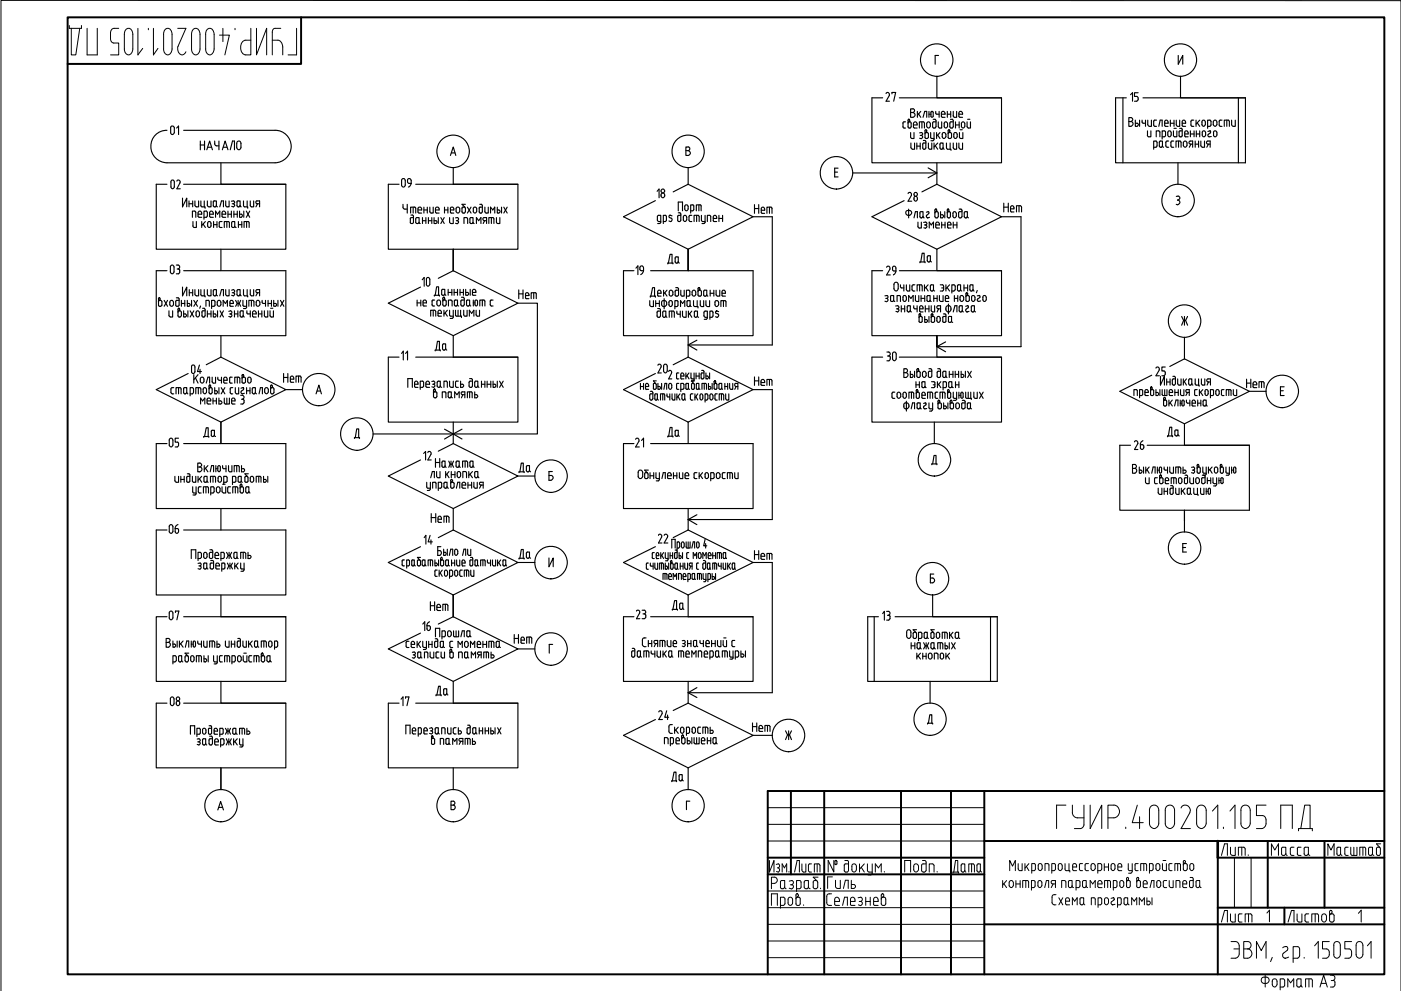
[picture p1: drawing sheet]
<svg xmlns="http://www.w3.org/2000/svg" width="420mm" height="297mm" viewBox="0 0 420 297" stroke-linecap="round" stroke-linejoin="round" font-family="sans-serif">
<g fill="none" stroke="#000" stroke-width=".3">
<path d="M20.8 7.6v.9h3.6v-.9M21.4 8.5v8h1.3l1.2-8M26.1 8.5v8h3.1v-8M35.6 8.5h-1.4a1.24 1.24 0 0 0-1.1 1.6 2.55 2.55 0 0 0 .7 2.7l1.8 .1v3.6h-2.5M37.8 8.8a1.17 1.17 0 0 1 1.3-.2 1.17 1.17 0 0 1 .7 1.1v5a1.33 1.33 0 0 1-.5 1.4 1.33 1.33 0 0 1-1.5 0l-.5-1.4v-4.4zM41.4 8.5v8l1.4-2M44.5 8.5v.4M46 8.5v8l1.4-2M49.6 8.8a1.17 1.17 0 0 1 1.2-.2 1.17 1.17 0 0 1 .7 1.1l.1 5a1.34 1.34 0 0 1-.5 1.4 1.34 1.34 0 0 1-1.5 0l-.5-1.4v-5zM53.3 8.5h2.5l-2.4 5.4a1.74 1.74 0 0 0 1.6 2.5l.8-.9M58 8.8a1.17 1.17 0 0 1 1.2-.2 1.17 1.17 0 0 1 .7 1.1l.1 5a1.33 1.33 0 0 1-.5 1.4 1.33 1.33 0 0 1-1.5 0l-.6-1.4v-4.4zM62.2 8.8a1.17 1.17 0 0 1 1.2-.2 1.17 1.17 0 0 1 .7 1.1l.1 5a1.35 1.35 0 0 1-.5 1.4 1.35 1.35 0 0 1-1.5 0l-.5-1.4v-5z"/>
<path d="M65.8 10.5h3l-1.4 6M66.8 8.5v4M70.5 8.5v.4M75.2 8.5v8h-1.5a2.42 2.42 0 0 1-1.6-2.1 2.42 2.42 0 0 1 1.2-2.3h1.9M76.9 8.5v8l3.1-8v8M81.7 12.1h1.7a1.9 1.9 0 0 1 1.4 2v2.4M84.2 8.5h-2l-.5 .8v7.2M88.9 8.5v8h-2.5M230.3 242.1h64.9M230.3 247.1h64.9M230.3 252.1h64.9M230.8 257.9v3.5l1.3-3.5v3.5"/>
<path d="M232.8 259.1l.6-.2a.63 .63 0 0 1 .4 .6 .63 .63 0 0 1-.4 .6M240.5 258.9v2l.5 .5h.7v-2.5M243.4 258.9l-.8 .1-.2 .4 .1 1.7 .4 .3h.5M245.1 258.9v2.5M250.1 257.9v3.5l-1.7-3.5v3.5M250.4 258l.3-.1 .3 .3v.7l-.3 .3-.3-.3zM253.4 257.9h.8l.3 .5v2.5l-.3 .4-.6 .1-.4-.3v-1.9l.2-.2 1.1-.1M255.6 259.1l.6-.2 .4 .2 .2 1.5a.68 .68 0 0 1-.6 .8 .68 .68 0 0 1-.7-.8zM257.8 258.9v2.5M258.3 260l.9 1.4M259.2 258.9l-1.4 1.6M260.1 258.9l.1 2.2 .4 .3h1"/>
<path d="M261.6 258.9l-.1 3.1-.3 .2h-.9M274.2 259.1l.8-.1 .4 .4a1.69 1.69 0 0 1-.2 1.7 .68 .68 0 0 1-.8 .2 .68 .68 0 0 1-.4-.7zM276.6 257.9h.9l.2 .5v2.5l-.5 .5a.62 .62 0 0 1-.8-.5v-1.7l.2-.2 1.1-.1M288.4 259l.9-.1v2l-.4 .5-.6-.3-.1-1.7zM291.4 258.9v2.5M293.2 259l.8-.1v2l-.3 .5-.7-.3zM305.4 258.9v1.7l.5 .4h.6v-2.1M307.4 258.9v2.1M307.8 259.7l.8 1.3M308.6 258.9l-1.2 1.3M311.5 259l.5-.1 .4 .1 .1 1.3a.6 .6 0 0 1-.5 .7 .6 .6 0 0 1-.6-.7zM317.5 259l.5-.1 .4 .1 .2 1.3a.6 .6 0 0 1-.6 .7 .6 .6 0 0 1-.6-.7z"/>
<path d="M319.4 258.9v1.8l.3 .3h1.1v.4M319.7 241.3h-2.8v7.1M320.6 258.9v2.1M321.6 241.3v2.6l.4 .7 .7 .5h2.4M321.7 259.9h1.2a.65 .65 0 0 0-.4-1 .65 .65 0 0 0-.8 .6v1.2l.3 .3h.9M324.7 258.9h-.8l-.2 .4v1.4l.4 .3h.6M325.1 241.3v6a1.31 1.31 0 0 1-1 1.1h-1.9M326.4 258.9h-.8l-.2 .4 .1 1.4 .3 .3h.6M326.9 241.3v7.1l3.5-7.1v7.1M327.3 259l.5-.1 .4 .1 .3 1.3a.64 .64 0 0 1-.7 .7 .64 .64 0 0 1-.6-.7zM331.2 259.9h1.2M331.2 258.9v2.1"/>
<path d="M332.3 245.1h1.8a1.92 1.92 0 0 0 1.6-1.9 1.92 1.92 0 0 0-1.6-1.9h-1.8v7.1M332.4 258.9v2.1M333.4 259l.4-.1 .4 .1 .2 1.3a.6 .6 0 0 1-.6 .7 .6 .6 0 0 1-.6-.7zM335.2 259.9h1.2a.65 .65 0 0 0-.3-1 .65 .65 0 0 0-.9 .6l.1 1.2 .3 .3h.8M337.6 247.9v.5M338.4 258.9v1.8l.3 .3h.9M339.6 258.9v2.3l-.5 .5h-.6M341.1 241.3l-1.5 5.3h3.3M341.3 258.9h-.8l-.1 .4v1.4l.3 .3h.6M341.8 244.8v3.6M343 258.9v2.1M345.3 241.6a1.4 1.4 0 0 1 1.5-.1 1.4 1.4 0 0 1 .7 1.4v3.8a1.41 1.41 0 0 1-1.4 1.7 1.41 1.41 0 0 1-1.4-1.7l.1-4.3z"/>
<path d="M346.8 259l.5-.1 .3 .1 .3 1.3a.6 .6 0 0 1-.6 .7 .6 .6 0 0 1-.6-.7zM348.6 258.9l.1 1.7 .4 .4h.7v-2.1M348.8 257.9h.8M350 241.6a1.41 1.41 0 0 1 1.5-.1 1.41 1.41 0 0 1 .8 1.4v3.8a1.41 1.41 0 0 1-1.4 1.7 1.41 1.41 0 0 1-1.4-1.7v-4.3zM351.5 258.9h-.8l-.1 .4v1.4l.4 .3h.5M353.2 258.9v2.1M354.2 242.2a1.5 1.5 0 0 1 2.1-.7 1.5 1.5 0 0 1 .5 2.1l-2.6 4.8h2.8M355 258.9l.6-.6-.4-.4-.3 .2v2.6l.7 .3 .5-.5v-1.2l-.5-.4h-.5l-.2 .4M357 259l.4-.1 .4 .1 .2 1.3a.6 .6 0 0 1-.6 .7 .6 .6 0 0 1-.6-.7zM359.4 241.6a1.45 1.45 0 0 1 1.6-.1 1.45 1.45 0 0 1 .7 1.4v3.8a1.45 1.45 0 0 1-1.4 1.7 1.45 1.45 0 0 1-1.4-1.7v-3.8zM363.6 243.1l1.6-1.8v7.1M366.3 256.4l.9-3.5h.9v3.5"/>
<path d="M366.9 247.9v.5M368.9 243.1l1.5-1.8v7.1M369 253.9v2.1l.6 .4h.9v-2.5M370.2 257.1v15M371.4 256.4v-2.5h1.5l.4 .3 .1 2.2M372.4 253.9v2.5M372.7 241.6a1.44 1.44 0 0 1 1.5-.1 1.44 1.44 0 0 1 .7 1.4v3.8a1.41 1.41 0 0 1-1.4 1.7 1.41 1.41 0 0 1-1.3-1.7v-4.3zM374.4 256.2v.2M375.2 257.1v15M379.7 241.3h-2.9v3.2h1.8a1.17 1.17 0 0 1 1.1 1.2 2.15 2.15 0 0 1-.9 2.5l-2 .2M381.3 256.4v-3.5l1 1.9 1.1-1.9v3.5M384.1 248.4v-7.1h3.5v7.1"/>
<path d="M384.5 254l1.1-.1v2l-.5 .5-.7-.3zM385.6 255.9l.4 .5M388.1 253.9l-.9 .1-.2 .5v1.6l.5 .3h.6M389.4 249v-.6h4.2v.6M390.1 248.4l1.2-7.1h1.6v7.1M390.2 253.9l-1 .1-.1 .5v1.6l.4 .3h.7M391.3 254l1.1-.1v2l-.5 .5-.8-.3zM392.4 255.9l.4 .5M398.2 256.4v-3.5l1 1.9 .9-1.9v3.5M401.1 254l.9-.1v2l-.4 .5-.6-.3zM402 255.9l.5 .5M404.3 253.9l-.8 .1-.2 .5v1.6l.4 .3h.6"/>
<path d="M405.1 253.9v2l.4 .5h1.5v-2.5M406 253.9v2.5M407.8 256.4v-2.5h1.4l.3 .3 .1 2.2M408.7 253.9v2.5M410.6 254l1-.1v2l-.4 .5-.7-.3-.1-1.6zM411.6 255.9l.4 .5M413 254l.6-.1 .3 .3 .1 1.7-.4 .5-.8-.3v-1.6zM414.1 252.9h-1.3l1 1.1M230.3 267.1h64.9M230.3 272.1h64.9M230.3 277.1h64.9M231.4 264.8h.8a.93 .93 0 0 0 .9-1 .93 .93 0 0 0-.9-.9h-.8v3.5"/>
<path d="M231.4 271.4v-3.5h1.7v3.5M233.1 260.1h.3M233.4 260.1l.2 .1a.72 .72 0 0 1-.2 1.2l-.5-.2M234.1 271.4h.8l.5-.5v-1.5l-.3-.4-1-.1v3.3M234.2 264l1.1-.1v2l-.5 .5-.7-.3zM234.6 261.4v-2.5l.6 1.2 .7-1.2v2.5M235.3 265.9l.5 .5M236.5 269.1l.5-.2 .5 .2 .2 1.5a.68 .68 0 0 1-.7 .8 .68 .68 0 0 1-.7-.8zM236.6 261.2v.2M236.7 264.1l.7-.2a.65 .65 0 0 1 .6 .7 .65 .65 0 0 1-.6 .6M236.7 266.2l.7 .3M237 265.2h.4"/>
<path d="M237.4 265.2l.4 .1 .2 .5-.6 .6M238.3 261.4l.8-3.5h.6v3.5M238.9 266.4h.9l.4-.3v-1.7l-.2-.4-1.1-.1v3.3M238.9 269l.6-.6-.5-.5-.3 .2v3l.4 .3 .7-.1 .2-.4-.1-1.7-.3-.3-.7 .1-.2 .4M241 271.2v.2M241.4 264l1-.1v2l-.4 .5a.64 .64 0 0 1-.8-.5v-1.5zM242.4 265.9l.6 .5M244.1 264l.3-.1a.61 .61 0 0 1 .8 .5v1.5l-.5 .5a.62 .62 0 0 1-.8-.5v-1.5zM244.2 261.4v-2.5h1.3l.3 .3 .1 2.2M245.3 262.9h-1.4l1.1 1.1M246.1 266.2v.2M249.4 267.9h-.7a.72 .72 0 0 0-.8 .9v1.7a.79 .79 0 0 0 .8 .9h.7"/>
<path d="M249.6 262.8h-1.4v3.5M250.3 270.2h1.5a.79 .79 0 0 0-.5-1.2 .79 .79 0 0 0-1 .8v1.4l.4 .2h1.1M250.6 263.8v2.1l.6 .4h.8v-2.5M252.7 271.4l.6-2.5h.8v2.5M252.9 266.3l.6-2.5h.9v2.5M255.1 270.2h1.3v-.4a.69 .69 0 0 0-.7-.9 .69 .69 0 0 0-.6 .9l.1 1.5 1.2 .1M255.3 263.8v2.5h.7a.59 .59 0 0 0 .6-.6 .59 .59 0 0 0-.6-.6h-.7M257.3 269.1l.8-.2 .4 .2v.8l-.4 .3M257.4 271.2l.7 .3M257.7 270.2h.4M258.1 270.2l.5 .3a.63 .63 0 0 1-.5 .9M259.6 270.2h1.4"/>
<path d="M259.6 268.9v2.5M261 268.9v2.5M262 270.2h1.4a.78 .78 0 0 0-.3-1.1 .78 .78 0 0 0-1.1 .3v1.8l.3 .2h1.1M262.5 261.4v-2.5l.9 1.2 .9-1.2v2.5M264.5 269l.5-.6-.3-.5-.4 .4v2.8l.5 .3 .8-.3a2.35 2.35 0 0 0-.2-2.1h-.9l-.2 .5M265.2 261.2v.2M271.3 261.4v-3.5h1.8v3.5M278.7 261.4v-2.5h.9l.4 .3 .1 2.2M281.1 261.2v.2M285.8 261.7v-.3h1.7v.3M286 261.4l.6-3.5h.6v3.5M289.3 260.9l.4 .5"/>
<path d="M290.5 261.4v-2.5h1.3l.3 .3 .1 2.2M294 260.9l.4 .5M300.7 263.9v2.2M301 264.9l.9 1.2M301.9 263.9l-1.2 1.4M302.8 261v-3.1l.9 1.7 .8-1.7v3.1M302.8 264.1l.7-.1 .3 .3a1.37 1.37 0 0 1-.2 1.6l-.6 .1-.3-.4zM304.7 265h1.2M304.7 263.9v2.2M305.9 263.9v2.2M306.7 266.1v-2.2l1.7 .2 .1 2M307.6 263.9v2.2"/>
<path d="M309.3 266.1h.7l.4-.3v-1.4l-.2-.4-.9-.1v2.9M309.4 261h.8l.3-.3v-1.4l-.2-.4h-.9v2.8M311.4 264.1l.5-.2 .4 .2 .2 1.3a.6 .6 0 0 1-.6 .7 .6 .6 0 0 1-.6-.7zM313.3 266.1l.5-2.2h.7v2.2M313.4 261v-2.1l1.1 .1 .1 2M315.4 261h.7l.4-.3v-1.4l-.2-.4h-.9v2.8M315.8 265l-.5 1.1M316.5 265h-.8a.52 .52 0 0 1-.4-.6 .52 .52 0 0 1 .4-.5h.8v2.2M316.7 268.2h-.5a.64 .64 0 0 0-.7 .7v1.8a.96 .96 0 0 0 1.2 .5M317.5 269.1l1.2 2.1M318.4 266.1v-2.2l1.1 .2 .2 2M318.7 269.1l-1.2 2.1"/>
<path d="M319.6 270.1h1.2a.65 .65 0 0 0-.4-1 .65 .65 0 0 0-.8 .7v1.2l.3 .2h.9M320.6 264l.9-.1v1.6l-.4 .6-.6-.3zM321.5 265.5l.4 .6M321.6 271.2v-2.1l.7 1 .7-1v2.1M322.7 266.1h.8l.3-.3 .1-1.4-.3-.4-.9-.1v2.9M324.1 269.1h.9v1.6l-.4 .5-.7-.3zM324.8 264l1-.1v1.6l-.5 .6-.6-.3v-1.4zM325 270.7l.3 .5M325.8 265.5l.4 .6M326.9 266.1v-2.2l.8 1.1 .8-1.1v2.2M327.3 271.2v-2.1l1.1 .2 .1 1.9M329.2 261h.8l.4-.5v-1.2l-.2-.4h-1v2.8"/>
<path d="M329.2 265h1.3a.68 .68 0 0 0-.4-1 .68 .68 0 0 0-.9 .6l.2 1.4 1.1 .1M329.3 271.2h.7l.3-.3 .1-1.4-.2-.4h-.9v2.9M331.3 266.1v-2.2l1.7 .2v2M331.4 269.3l.7-.2 .3 .4a1.4 1.4 0 0 1-.3 1.6 .55 .55 0 0 1-.6 0 .55 .55 0 0 1-.2-.6zM332.2 263.9v2.2M333.2 269.3l.7-.2 .3 .5-1 .8v.5l.4 .3 .8-.2M333.9 266.1h.7l.3-.3 .1-1.4-.2-.4-.9-.1v2.9M335.2 271.2h.7l.3-.3 .1-1.4-.2-.4h-.9v2.9M336 264.1l.4-.2 .4 .2 .2 1.3a.6 .6 0 0 1-.6 .7 .6 .6 0 0 1-.6-.7zM337.3 269.1h.9v1.6l-.4 .5-.7-.3zM338 264l.5-.6-.3-.4-.3 .2v2.6l.6 .3 .5-.6-.1-1.4-.9-.1-.1 .4M338.2 270.7l.4 .5"/>
<path d="M339.4 271.2v-2.1l.7 1 .8-1v2.1M341.1 264l.4-.6-.3-.4-.3 .2v2.6l.7 .3 .4-.6-.1-1.4-.9-.1-.1 .4M341.7 271.2v-2.1l.7 1 .8-1v2.1M342.1 261v-2.1l1.7 .1 .1 2M342.9 265h1.1a.65 .65 0 0 0-.3-1 .65 .65 0 0 0-.8 .6v1.2l.3 .3h.8M344 269.1v2.1l.7-.1a.54 .54 0 0 0 .3-.6 .54 .54 0 0 0-.4-.4h-.6M344.7 261h.7l.3-.3 .1-1.4-.2-.4h-.9v2.8M344.9 266.1l.5-2.2h.7v2.2M345.5 269.1v2.1M347 264.1l.7-.1 .3 .3a1.39 1.39 0 0 1-.2 1.6 .55 .55 0 0 1-.6 0 .55 .55 0 0 1-.3-.5zM349.9 263.9l-.8 .1-.2 .4v1.4l.4 .3h.6M350.6 263.9l.1 1.8 .5 .4h.6v-2.2"/>
<path d="M352.3 261v-2.1l1.7 .1v2M352.7 266.1v-2.2l1.1 .2 .1 2M354.7 265h1.2a.65 .65 0 0 0-.4-1 .65 .65 0 0 0-.8 .6v1.2l.3 .3h.9M356.9 263l.8 .1 .1 .4v2.3l-.6 .3-.4-.3v-1.7l1-.2M358.9 264l.9-.1v1.6l-.4 .6-.7-.3zM359.8 265.5l.4 .6M366.3 276.4l.9-3.5h.9v3.5M369 273.9v2l.6 .5h.9v-2.5M372.5 273.9l-.9 .1-.2 .4v1.7l.4 .3h.7M373.4 276.4v-2.5h1.6l.4 .3 .1 2.2M374.4 273.9v2.5M379.9 273.7l.8-.9v3.5"/>
<path d="M386.3 276.4l1-3.5h.8v3.5M389 273.9v2l.6 .5h.8v-2.5M392.5 273.9l-.9 .1-.2 .4v1.7l.5 .3h.6M393.4 276.4v-2.5h1.6l.4 .3v2.2M394.4 273.9v2.5M396.6 274.1l.5-.2 .5 .2 .2 1.5a.72 .72 0 0 1-.7 .8 .72 .72 0 0 1-.7-.8zM399 274l.5-.6-.4-.5-.4 .4v2.6l.3 .4h.9l.2-.4-.1-1.7-.3-.3-.7 .1-.3 .4M407.4 273.8l.8-1v3.6M.3 297v-296.9l419.9 .1v296.8M230.3 282.1h64.9M230.3 287h64.9M369.2 282.2h1.3a1.19 1.19 0 0 1 1.1 1.3v2.4l-.2 .8-.6 .4-1.6 .1"/>
<path d="M370 284.4h1.6M373 282.2h1.2a1.1 1.1 0 0 1 1 1.1 1.1 1.1 0 0 1-1 1.1 1.4 1.4 0 0 1 1.3 1.4 1.4 1.4 0 0 1-1.3 1.4h-1.2zM373 284.4h1.2M376.8 287.2v-5l1.4 2.7 1.5-2.7v5M378.5 293.1l1.3-.2a.94 .94 0 0 1 .8 .9 .94 .94 0 0 1-.8 1h-.7a.98 .98 0 0 1-.8-.7 .98 .98 0 0 1 .2-1zM379.4 292.3v3.6M381.6 287l-.6 1.2M381.7 293.6l.8-.2a1.5 1.5 0 0 1-.2 2.5 .81 .81 0 0 1-.7-.9zM383.9 295.9h.9l.5-.6v-1.4l-.3-.5h-1.1v3.3M384.7 284.1l.4-.3a.71 .71 0 0 1 .9 .1 .71 .71 0 0 1 0 .9l-1.1 .9a.85 .85 0 0 0-.2 1.1 .85 .85 0 0 0 1.1 .3l.7-.2M386.2 295.9v-2.5l.9 1.2 .9-1.2v2.5M387.8 287.2h1.3l.6-.5 .1-2.3-.5-.6-1.5-.1v4.8"/>
<path d="M389.1 293.4h1.1v1.9l-.5 .6-.8-.3zM390.2 295.3l.4 .6M391.1 287v.2M391.5 295.9v-2.5h1.6l.4 .2 .1 2.3M392.6 293.4v2.5M394.3 283.5l1.1-1.3v5M395.9 295.9l1.1-3.6 1.1 3.6M396.2 294.8h1.4M398.7 282.2h-2.1v2.2h1.2a.96 .96 0 0 1 .9 1 1.54 1.54 0 0 1-.7 1.7l-1.4 .1M399 292.3h.7a.82 .82 0 0 1 .6 .8 .82 .82 0 0 1-.6 .8M399.2 293.9l.9 .1 .2 1.2-.3 .6-1 .1M400.3 282.4l1-.1 .6 .7 .1 3.1a.98 .98 0 0 1-1 1.1 .98 .98 0 0 1-1-1.1v-3.1z"/>
<path d="M405.3 282.2h-2v2.2h1.3a.87 .87 0 0 1 .7 1 1.54 1.54 0 0 1-.5 1.7l-1.5 .1M407.1 282.4l.9-.1 .7 .7v3.1a1.02 1.02 0 0 1-1 1.1 1.02 1.02 0 0 1-1-1.1v-2.8zM410.1 283.5l1.1-1.3v5"/>
</g>
<g fill="none" stroke="#000" stroke-width=".59">
<path d="M20.3 5.2h394.9v286.8h-394.9zM90.3 5.2v14h-70M237.2 237.1v25M247.2 237.1v54.9M270.2 237.1v54.9M285.2 237.1v54.9M295.2 237.1v54.9M415.2 237.1h-184.9v54.9M230.3 257.1h64.9M295.2 252.1h120M365.2 257.1h50M365.2 252.1v39.9"/>
<path d="M380.2 252.1v20M397.2 252.1v20M230.3 262.1h64.9M295.2 277.1h120M365.2 272.1h50M385.2 272.1v5"/>
</g>
<path d="M365.2 252.1v5" fill="none" stroke="#000" stroke-width=".76"/>
<g fill="none" stroke="#000" stroke-width=".34">
<path d="M281.5 16.6h-1v2.6M353.4 16.6v2.6l1.3-2.6v2.6M50.1 39.1a4.9 4.9 0 0 0-4.8 4.8 4.9 4.9 0 0 0 4.8 4.9h32.4a4.9 4.9 0 0 0 4.8-4.9 4.9 4.9 0 0 0-4.8-4.8h-27.4M51.4 37.8a.6 .6 0 0 1 .9 .5v1.4a.57 .57 0 0 1-.4 .6 .57 .57 0 0 1-.7-.3v-1.7zM53 38.4l.6-.6v2.5M265.7 28.1l.3-.4a.65 .65 0 0 1 .7 .9l-1 1.7h1M267.5 28.1v-.4h1.1l-.6 2.6M269.7 29.3h30.7M271.6 36.5l-.8 .2v1.4l.8 .3M272.5 36.6l.3-.4-.2-.5-.3 .2v2.2l.6 .3 .4-.4-.1-1.3-.8-.1-.1 .3M273.1 32.6h.9a.59 .59 0 0 1 .3 .7 .59 .59 0 0 1-.5 .4 .72 .72 0 0 1 .6 .7 .72 .72 0 0 1-.6 .8h-.7zM273.1 39.7v1.5l.4 .3h.6v-1.8"/>
<path d="M273.1 33.7h.7M273.9 37.5h1.1l-.1-.7a.53 .53 0 0 0-.6-.2 .53 .53 0 0 0-.4 .5l.1 1.1 1 .2M275.1 33.4v1.8M275.5 34.1l.6 1.1M275.7 38.4v-1.9h1.2l.3 .2v1.7M275.8 39.8l.8 .1 .1 .3-.4 .4M276.1 33.4l-1 1.2M276.5 36.5v1.9M276.8 35.2l.5-1.8h.6v1.8M277.6 39.7l.4-.4-.3-.4-.3 .2v2.2l.8 .1 .2-.2-.1-1.3-.8-.2-.1 .4M278.1 36.7a.5 .5 0 0 1 .8 .1 1.17 1.17 0 0 1-.2 1.5h-.4l-.3-.3zM278.6 34.2h.6"/>
<path d="M278.6 33.4v1.8M279.1 39.7v1.6l1 .2M279.3 33.4h.4l.2 .3v1.1l-.4 .4-.3-.4zM279.9 35.8h.6l.2 .4v1.8l-.3 .4h-.4l-.3-.3v-1.4l1-.2M280.1 39.7v2.2l-.3 .3h-.6M280.6 33.4l.1 .8h.9M280.9 39.7v1.8M281 22.9v6.4h19.4v19.5h-38.9v-19.5h3.2M281.4 36.5v1.6l.4 .3h.6v-1.9M281.6 33.4v1.8M281.9 39.7l-1 1.1M282.3 34.2h1.1a.58 .58 0 0 0-.4-.8 .58 .58 0 0 0-.7 .6v1l1.1 .2"/>
<path d="M282.7 39.9l.6-.2 .3 .4a1.08 1.08 0 0 1-.3 1.3 .51 .51 0 0 1-.5 0 .51 .51 0 0 1-.2-.5zM283.3 36.7a.49 .49 0 0 1 .8 .1 1.24 1.24 0 0 1-.2 1.5l-.2 .1-.5-.3zM284.1 34.2h1M284.1 33.4v1.8M284.5 39.7l.4-.4-.3-.4-.2 .2v2.2l.7 .1 .3-.2-.1-1.3-.8-.2-.1 .4M285 35.8h.7l.2 .4v1.8l-.4 .4h-.3l-.3-.4v-1.3l1-.2M285.1 33.4v1.8M285.9 33.4v1.5l.4 .3h.6v-1.8M286.2 39.9h.7l.2 1a.52 .52 0 0 1-.4 .6 .52 .52 0 0 1-.6-.3zM286.6 37.5h1.1M286.6 36.5v1.9M287.6 34.2h1.1a.58 .58 0 0 0-.4-.8 .58 .58 0 0 0-.7 .6v1l1.1 .2"/>
<path d="M287.7 36.5v1.9M287.7 39.7l.1 1.5 .4 .3h.6v-1.8M287.9 38.9h.7M288.4 36.7l.4-.2 .5 .3a1.31 1.31 0 0 1-.2 1.5l-.3 .1-.4-.3zM290 36.5l.1 1.6 .3 .3h.6v-1.9M290.2 35.8h.7M336.8 29.3v19.5M337.8 29.3h-3.2v19.5h38.9v-19.5M338.5 35.2l1 .2a.59 .59 0 0 1 .2 .6 .59 .59 0 0 1-.6 .4 .72 .72 0 0 1 .7 .8 .72 .72 0 0 1-.7 .7h-.6zM338.5 36.4h.6M339 28.4l.6-.6v2.5M340.5 36v1.9h.5l.4-.5-.1-.3-.8-.2"/>
<path d="M341.3 27.8h-1.1v1.1l.9 .1 .2 .4-.2 .9h-.9M341.8 36v1.9M342.5 36l.1 .9h.9M342.8 29.3h30.7M343.5 36v1.9M344.1 39.2v1.5l.5 .3h.5v-1.8M344.2 36l.1 1.5 .4 .4h.6v-1.9M346.8 36h-.7l-.1 .4v1.2l.8 .3M347.5 37.9l.4-1.9h.6v1.9M349.3 36.9h1a.67 .67 0 0 0-.7-.9l-.3 .4v1.3l.2 .2h.8M350.3 39.4l.4-.2 .5 .3v.9a.52 .52 0 0 1-.3 .6 .52 .52 0 0 1-.6-.3zM351 36.9h1.1"/>
<path d="M351 36v1.9M351.9 39.2v1.5l.4 .3h.6v-1.8M352.1 36v1.9M352.1 38.5h.7M352.8 36v1.5l.4 .4h.6v-1.9M353.8 38.5l.7 .1v2.1l-.3 .3-.5-.1-.1-1.5 .9-.2M354 22.9v6.4h19.5M354.5 36.9h1.1a.67 .67 0 0 0-.8-.9l-.3 .4v1.3l.3 .2h.8M357 39.2v1.8M358 36h-.7l-.1 .4v1.2l.3 .3h.5M358.1 39.2v1.8M358.7 36v1.9"/>
<path d="M358.8 39.2v1.8M359 36.8l.8 1.1M359.8 36l-1.1 1.2M359.8 39.2v1.8M360.6 36.2l.4-.2 .4 .3a1.27 1.27 0 0 1-.2 1.4l-.2 .2-.5-.4zM360.7 39.4l.4-.2 .4 .3 .1 .9a.53 .53 0 0 1-.3 .5 .53 .53 0 0 1-.6-.1zM362.2 37.9h.6l.3-.3 .1-1.2-.2-.4h-.8v2.5M362.2 39.4l.6-.2 .3 .5-.8 .6v.4l.3 .3 .7-.1M364 36.2l.7-.1a1.22 1.22 0 0 1 0 1.6 .54 .54 0 0 1-.8-.4zM364 39.4l.4-.2 .5 .3a1.09 1.09 0 0 1-.5 1.5l-.5-.4zM366.5 36h-.7l-.2 .4 .1 1.2 .8 .3M367.2 37.9v-1.9h1.1l.3 .2 .1 1.7"/>
<path d="M367.9 36v1.9M369.4 36v1.5l.5 .4h.6v-1.9M371.4 29.3v19.5M51.4 54.1l.4-.1 .4 .2 .1 1.8a.52 .52 0 0 1-.4 .5 .52 .52 0 0 1-.6-.2zM53 54.3a.53 .53 0 0 1 .8-.3 .53 .53 0 0 1 .2 .8l-1 1.8h1.1M54.7 59.4v2.6l1.3-2.6v2.6M55.1 55.2h30.6M60.1 43.5h1.2M60.1 42.3v2.6M61.3 42.3v2.6M62 44.9l.9-2.6 .8 2.6M62.4 44.1h1"/>
<path d="M64.4 42.3l.1 1.2 1.2 .2M65.7 42.3v2.6M66.3 48.8v6.4h19.4v19.5h-38.8v-19.5h3.2M66.7 44.9l.8-2.6 .9 2.6M67 44.1h1M69 44.9l.7-2.6h.6v2.6M71.2 42.5l.5-.2 .4 .2 .2 1.6a.65 .65 0 0 1-.7 .8 .65 .65 0 0 1-.6-.8zM120.6 53.7l.7-.1 .1 .2 .1 1.7a.55 .55 0 0 1-.5 .6 .55 .55 0 0 1-.6-.6zM122.3 53.7h.8l.2 1.3h-.7l-.3-.3zM123.3 55l-.4 .8-.4 .3M124.7 55.2h30.6M135.1 46.6l.8-2.5 .8 2.5"/>
<path d="M135.4 45.8h1M135.9 50.2v5h19.4v19.5h-38.8v-19.5h3.2M197.1 57.3l.6-.6v2.6M198.4 58a.65 .65 0 0 1 1 .5 .65 .65 0 0 1-.9 .7l-.3-.5zM205.7 44.1h.9a.59 .59 0 0 1 .3 .6 .59 .59 0 0 1-.5 .5 .72 .72 0 0 1 .7 .7 .72 .72 0 0 1-.7 .7h-.7zM205.7 45.2h.7M206.4 55.2l19.4 9.8-19.4 9.7M206.4 50.2v5M206.4 55.2l-4.5 2.3M250.3 51.6h.9M251.3 50.4h-1v2.6h1M255.7 51.8h25.3"/>
<path d="M272.3 58a.57 .57 0 0 1 .8-.3 .57 .57 0 0 1 .2 .8l-1 1.8h1.1M273.2 42.9v1.5l.5 .3h.6v-1.8M274.2 59a.65 .65 0 0 1 1 .5 .65 .65 0 0 1-.9 .7l-.2-.5zM275 43.8h1M275 42.9v1.8M275.8 41.4l.5 .2M276 40.6h.3M276 42.9v1.8M276.3 40.6l.4 .5-.4 .4M276.9 42.1h.6l.2 .4v1.8l-.2 .3-.4 .1-.4-.2v-1.4l1-.2M278.3 50.3l2.7 1.5M278.4 42.9v1.5l.4 .3h.6v-1.8"/>
<path d="M280.1 42.9v1.8M280.5 43.6l.7 1.1M281 55.2l19.4 9.8-19.4 9.7M281 48.8v6.4M281 55.2l-4.5 2.3M281 51.8l-2.7 1.5M281.2 40.5l.7 1M281.2 42.9l-1.1 1.2M282 42.9h.8v1.4l-.3 .4-.6-.2zM282.8 44.3l.4 .4M283.8 42.9l.1 1.6 .3 .2h1v.4M284.9 42.9v1.8"/>
<path d="M285.9 42.9v1.5l.4 .3h.6v-1.8M287.6 42.9v1.5l.5 .3h.6v-1.8M346 44.1h.7l.3-.4v-1l-.2-.4h-.8v2.4M346.8 41v-1.8l1 .2 .1 1.6M347.8 42.3h.8v1.4l-.3 .4-.6-.2zM348.5 41h.6l.4-.3v-1.1l-.2-.4h-.8v2.5M348.6 43.7l.4 .4M350.5 42.3h-.7l-.2 .4 .1 1.2 .8 .2M352 42.3h-.7l-.1 .4v1.2l.8 .2M352.7 44.1v-1.8h1.2l.2 .2 .1 1.6M352.8 58.9l.5-.1a.6 .6 0 0 1 .6 .7 .6 .6 0 0 1-.8 .5M353.2 60a.68 .68 0 0 1 .7 .6 .68 .68 0 0 1-.7 .7"/>
<path d="M353.3 48.8v6.4M353.4 42.3v1.8M355 42.4l.7-.1a1.21 1.21 0 0 1 0 1.7l-.2 .1-.6-.3zM355.3 40.2h1a.67 .67 0 0 0-.7-1l-.3 .4v1.2l1 .2M357 40.2h1.1M357.2 43.2l-.5 .9M357.7 43.2l-.9-.1-.2-.6 1.1-.2v1.8M358.4 43.2h1.1M358.4 42.3v1.8M358.8 40.2h1M359.5 42.3v1.8M360.1 42.3v1.3l.5 .5h.6v-1.8"/>
<path d="M362.4 43.2l-.5 .9M362.9 43.2l-.9-.1-.1-.6 1-.2v1.8M51.2 79.6a.51 .51 0 0 1 .9 .1l.1 1.8a.55 .55 0 0 1-.6 .6 .55 .55 0 0 1-.5-.6zM52.9 79.4h.5a.6 .6 0 0 1 .5 .6 .6 .6 0 0 1-.5 .6M56.7 61.1h1.1M56.7 60.2v1.8M57.7 65.1v-1.8l1 .2v1.6M57.8 60.2v1.8M57.9 66.4v1.5l.4 .3h.6v-1.8M58.5 60.2v1.5l.5 .3h.6v-1.8M59.4 64.2h1.1a.67 .67 0 0 0-.8-.9l-.3 .3v1.3l1.1 .2M60.2 60.2v1.6l.4 .2h.9v.4"/>
<path d="M60.5 66.4v1.8M60.9 67.2l.7 1M61.2 65.1h.6l.4-.4-.2-1.4h-.8v2.4M61.3 60.2v1.8M61.6 66.4l-1.1 1.2M62.2 60.2v1.5l.5 .3h.6v-1.8M62.4 66.5l.4-.1 .4 .3a1.24 1.24 0 0 1-.2 1.4 .49 .49 0 0 1-.7-.4zM62.9 64.2h1.1a.64 .64 0 0 0-.2-.8 .64 .64 0 0 0-.8 0l-.1 1.5 1.1 .2M64.1 67.3h1M64.1 66.4v1.8M64.1 60.2h.8v1.4l-.3 .4-.6-.2zM64.6 65.1v-1.8l.6 .9 .7-.9v1.8"/>
<path d="M64.9 61.6l.3 .4M65.1 66.4v1.8M65.9 62l.5-1.8h.6v1.8M66.3 74.7v6.4M66.6 64.2h1.1a.64 .64 0 0 0-.2-.8 .64 .64 0 0 0-.8 0l-.1 1.5 1.1 .2M66.6 66.4h-.7l-.2 .4 .1 1.2 .8 .2M67.3 68.2v-1.8h1.3l.2 1.8M67.7 60.2v1.5l.4 .3h.6v-1.8M68 66.4v1.8M68.4 64.2h1M68.4 63.3v1.8M69.4 60.3l.9 .1 .1 .2-.4 .5"/>
<path d="M69.4 63.3v1.8M69.6 61.1h.4M69.7 66.4h.7v1.4l-.3 .4-.4-.1-.2-.3zM70 61.1l.3 .2v.5l-.3 .2-.5-.2M70.1 64.2h1.1M70.1 63.3v1.8M70.4 67.8l.4 .4M71.2 63.3v1.8M71.2 60.2h.8v1.4l-.3 .4-.6-.2zM71.5 67.3h1M71.5 66.4v1.8M71.8 63.3v1.8h.5l.3-.2v-.5l-.8-.2"/>
<path d="M72 61.6l.3 .4M72.5 66.4v1.8M73 60.2l.1 1.6 .3 .2h.9v.4M73.1 63.3v1.8M73.2 68.2v-1.8h1.3l.2 1.8M73.9 63.3l1 1.8M74 66.4v1.8M74.1 60.2v1.8M74.9 63.3l-1 1.8M75.1 60.2v1.5l.4 .3h.6v-1.8M77.3 61.1l-.5 .9M77.9 61.1l-1-.1-.1-.6 1.1-.2v1.8"/>
<path d="M120.9 61.2l.1 1.3 1.1 .2M122.1 61.2v2.7M123.1 63.9v-1.8h1.4l.2 .3v1.5M123.2 64.5l.7 .1 .1 2.1-.3 .3-.5-.1-.1-1.5 .9-.2M123.9 62.1v1.8M124.9 65.2h.8v1.5l-.4 .3-.6-.3zM125.3 62.9h1.1a.6 .6 0 0 0-.2-.8 .6 .6 0 0 0-.8 .3v1.3l1 .2M125.7 66.7l.3 .3M126.7 66.2h1M126.7 65.2v1.8M127.1 62.9h1M127.1 62.1v1.8"/>
<path d="M127.7 65.2v1.8M128.1 62.1v1.8M128.5 66.2h1M128.5 65.2v1.8M128.9 62.1v1.5l.4 .3h.6v-1.8M129.5 65.2v1.8M130.2 65.2v1.8l.8-.2 .1-.2-.3-.4h-.6M130.6 62.9h1.1a.6 .6 0 0 0-.3-.8 .6 .6 0 0 0-.8 .3v1.3l1.1 .2M131.4 65.2v1.8M132.2 65.2l1 1.8M133.2 65.2l-1 1.8M133.3 62.9h1"/>
<path d="M133.3 62.1v1.8M134.3 62.1v1.8M134.8 65.2l.1 1.5 .4 .3h.6v-1.8M135.1 62.9h1a.6 .6 0 0 0-.2-.7 .6 .6 0 0 0-.7 0l-.1 1.5 1 .2M135.9 74.7v6.4M136.6 65.3h.7a.49 .49 0 0 1 .2 .5 .49 .49 0 0 1-.4 .4M136.6 66.9l.5 .2M136.9 66.2h.2M136.9 62.2l.2-.1a.56 .56 0 0 1 .8 .5v.7a.55 .55 0 0 1-.6 .6 .55 .55 0 0 1-.5-.6zM137.1 66.2l.4 .4-.4 .4M138.7 62.1h.7l.2 .3v1l-.4 .5-.6-.3zM139.1 67v-1.8l1.1 .2 .1 1.6"/>
<path d="M139.6 61.2h-1l.8 .9M140.2 62.1l1.1 1.8M141.1 65.2h.8v1.5l-.4 .3-.6-.2zM141.3 62.1l-1.1 1.8M141.9 66.7l.3 .3M142.1 62.2l.1-.1a.52 .52 0 0 1 .8 .5v.7a.52 .52 0 0 1-.4 .5 .52 .52 0 0 1-.6-.3zM142.9 67v-1.8l.7 1 .6-1v1.8M143.9 61.2l.7 .2 .1 2-.4 .5-.5-.1-.1-1.6 1-.1M145.3 66.2l-.4 .8M145.4 62.1v1.5l.4 .3h.6v-1.8M145.9 66.2h-.7l-.3-.3a.42 .42 0 0 1-.1-.5 .42 .42 0 0 1 .4-.2h.7v1.8M146.6 67v-1.8h1.3l.2 1.8"/>
<path d="M147.1 63.9v-1.8l.7 .8 .6-.8v1.8M147.4 65.2v1.8M148.9 65.2v1.5l.4 .3h.6v-1.8M149.1 62.1v1.8l.7-.1 .2-.4-.1-.2-.8-.3M150.4 62.1v1.8M151.1 62.1l1 1.8M152.1 62.1l-1 1.8M192.1 79.8l.4-.1 .4 .3 .1 1.1h-.7l-.4-.2zM196.6 60.1l-9.6 4.9 19.4 9.7M198.2 66.4h-.6l-.4-.3 .1-1.5 .9-.1v2.1l-.2 .3-.8 .1M198.9 66.4h.6l.3-.2-.1-1.6-.8-.1v2.5M200.3 79.1v-.2h1.5v.2"/>
<path d="M200.4 78.9l.6-2.7h.5v2.7M201.5 64.7l-.6-.2-.3 .2 .2 .5 .5 .2a.55 .55 0 0 1 .2 .6 .55 .55 0 0 1-.5 .4l-.4-.2M202.6 77h.8v1.4l-.3 .5-.6-.3zM203.4 63.8h.6l.2 .4v1.8l-.2 .3-.4 .1-.4-.2v-1.5l1-.2M203.4 78.4l.4 .5M203.4 63.2v-2.6h1.3v2.6M205 64.7l.4-.2 .5 .3a1.24 1.24 0 0 1-.2 1.5l-.3 .1-.4-.3zM205.5 61.5l.1-.1a.52 .52 0 0 1 .8 .5v.7a.52 .52 0 0 1-.4 .5 .52 .52 0 0 1-.6-.2zM206.4 74.7v6.4M207.1 63.2h.6l.3-.2 .1-1.2-.2-.4h-.8v2.5M207.5 64.5l-.7 .1-.2 .4 .1 1.2 .8 .2M208.2 66.4v-1.9h1.1l.3 .2 .1 1.7"/>
<path d="M208.8 63.2v-1.8l1.4 .1 .1 1.7M208.9 64.5v1.9M209.6 61.4v1.8M210.4 64.5v1.7l.4 .2h.7M211.5 64.5v2.2l-.4 .3h-.6M212.1 66.4v-1.9l1 .2v1.7M213.9 65.5h1a.66 .66 0 0 0-.7-.9l-.3 .3v1.3l.3 .2h.7M215.6 65.5h1.1M215.6 64.5v1.9M216.7 64.5v1.9M225.8 65h5.8v38.4h-25.2M226.3 62.5h1.2"/>
<path d="M226.3 61.3v2.7M227.5 61.3v2.7M228.3 63h1a.66 .66 0 0 0-.7-.9l-.3 .3v1.3l.3 .3h.7M230 64v-1.9l1.5 .2v1.7M230.8 62.1v1.9M267.8 79.9l.4-.1 .4 .2 .1 1.2-1-.2zM271.1 60.1l-9.6 4.9 19.5 9.7M271.8 63.3a.85 .85 0 0 1 1.2-.2 .85 .85 0 0 1 .2 1.2 .85 .85 0 0 1-1.2 .1 .85 .85 0 0 1-.2-1.1zM272.5 62.7v2.6M274.1 65.3l.4-1.9h.6v1.9M275.3 66.6v1.5l.4 .3h.6v-1.8M275.9 78.8v-.3h1.5v.3"/>
<path d="M276 63.5l.8-.1v1.5l-.4 .4-.5-.2zM276.1 78.5l.5-2.6h.6v2.6M276.8 64.9l.4 .4M277 66.7h.9l.1 .3-.4 .4M277.1 68.3l.5 .1M277.2 67.4h.4M277.6 67.4l.4 .5-.4 .5M277.8 63.6l.6-.2 .2 .3-.1 .3-.7 .6v.4l.4 .3 .6-.2M278.2 76.7h.8v1.4l-.3 .4-.6-.2zM278.7 68.4v-1.8l.6 .8 .7-.8v1.8M279 78.1l.4 .4M280.5 63.5l.5-.4-.3-.4-.3 .3v1.9l.1 .3 .6 .1 .3-.4-.1-1.3-.8-.1-.1 .4"/>
<path d="M280.6 67.4h1.1a.58 .58 0 0 0-.4-.8 .58 .58 0 0 0-.7 .6l.1 1 1 .2M281 74.7v6.4h19.4v19.5h-38.9v-19.5h3.2M282.1 63.4v1.9h.5l.4-.5-.1-.2-.8-.2M282.4 67.4h1M282.4 66.6v1.8M283.3 63.4v1.9M283.4 66.6v1.8M284.2 67.4h1l-.3-.8-.6 .1-.1 1.5 1 .2M284.3 63.5l.3-.4-.3-.4-.2 .1v2.3l.6 .2 .3-.4v-1.3l-.8-.1-.1 .4M285.9 66.6v1.8M285.9 67.4h1.1M285.9 63.6l.6-.1a1.24 1.24 0 0 1 0 1.7l-.2 .1-.5-.3z"/>
<path d="M287 66.6v1.8M287.7 62.7h.6l.2 .4v1.8l-.3 .4h-.4l-.3-.4v-1.3l1-.2M289.3 63.5l.8-.1v1.5l-.3 .4-.6-.2zM290.1 64.9l.3 .4M300.4 65h5.8v38.9h-25.2M301 62.1h1.4M301 60.9v2.6M302.4 60.9v2.6M303.1 62.6h1a.65 .65 0 0 0-.7-.9l-.3 .3v1.3l1 .2M304.8 63.5v-1.8l1.5 .2 .1 1.6M305.6 61.7v1.8M352.8 61.2l.4 .2"/>
<path d="M47.7 90.1l.3-.5-.2-.4-.3 .2v2.2l.8 .2 .3-.3-.2-1.3-.7-.1-.2 .4M49.2 90l1 1.8M50.1 81.1h-3.2v19.5h38.8v-19.5h-30.6M50.2 90l-1 1.8M50.7 93.2v1.5l.5 .3h.6v-1.8M51.1 90.2l.6-.1a1.2 1.2 0 0 1 0 1.6l-.7-.2zM52.9 89.3h.6l.2 .3v1.9l-.3 .3h-.5l-.2-1.6 1-.2M53.1 80.6l.7 .2 .1 .8-.2 .4-.8 .1M53.6 93.2l.3-.4-.3-.4-.2 .2v2.2l.6 .2 .4-.4v-1l-.4-.4h-.5l-.1 .4M54.4 91h1M54.4 90v1.8M54.7 86v2.7l1.3-2.7v2.7"/>
<path d="M55.1 93.2v1.8l.6-.1 .1-.6-.7-.2M55.4 90v1.8M56.2 90v1.8l.6-.1 .1-.6-.7-.1M56.3 93.2v1.8M56.8 87.7h1M56.8 86.8v1.9M57 93.2l1.1 1.8M57.4 90v1.8M57.8 86.8v1.9M58.1 90l1.1 1.8M58.1 93.2l-1.1 1.8M58.5 86.8v1.6l.5 .3h.6v-1.9"/>
<path d="M58.9 93.3a.49 .49 0 0 1 .8 .2 1.3 1.3 0 0 1-.2 1.4l-.2 .1-.5-.3zM59.2 90l-1.1 1.8M60.2 91.7l-.3 .7M60.2 86.8l.1 1.6 .3 .3h.9v.3M60.7 92.4h.6l.2 .4v1.8l-.2 .3-.4 .1-.3-.2v-1.4l.9-.2M61.3 86.8v1.9M61.8 91.8v-1.8l.9 .2 .1 1.6M62.2 86.8v1.6l.5 .3h.6v-1.9M62.2 93.2v1.8M62.2 94.1h1.1M63.3 93.2v1.8M63.5 91.8l.9-.2 .1-1.1-.2-.4-.8-.1v2.5"/>
<path d="M64 93.2v1.8l.6-.1 .2-.3-.2-.5h-.6M64.1 86.9l.8-.1v1.5l-.3 .4-.6-.3zM64.9 88.3l.3 .4M65.2 93.2v1.8M65.3 90.2l.7-.1a1.2 1.2 0 0 1 0 1.6 .55 .55 0 0 1-.8-.4zM65.9 88.7l.5-1.9h.6v1.9M66 93.2l1 1.8M66.9 91.8v-1.8l.7 1 .6-1v1.8M67 93.2l-1 1.8M67.7 86.8v1.6l.4 .3h.6v-1.9M68.6 93.3l.5-.1 .4 .2v.5l-.4 .2M68.9 94.1h.2"/>
<path d="M69 91h1a.67 .67 0 0 0-.8-.9l-.2 .3-.1 1.3 1.1 .1M69.1 94.1l.4 .2v.5l-.4 .2-.5-.1M69.5 87l.5-.2 .3 .2 .1 .3-.4 .4M69.6 87.7h.4M70 87.7l.3 .2v.5l-.3 .3-.5-.2M70.3 93.2v1.8M70.3 94.1h1M70.7 90l.5 1M71.2 91h.6M71.2 91l-.5 .8M71.2 86.9l.8-.1v1.5l-.3 .4-.6-.3zM71.3 93.2v1.8"/>
<path d="M71.4 90v1.8M71.8 91l.4 .8M72 88.3l.3 .4M72.2 93.2h.7v1.4l-.3 .4-.6-.2zM72.2 90l-.4 1M72.9 90v1.6l1.1 .2M72.9 94.6l.4 .4M73 86.8l.1 1.6 .3 .3h.9v.3M74 90v2.1l-.4 .4h-.6M74 93.2l.2 .8 .9 .1M74.1 86.8v1.9M74.6 91.8v-1.8l1.4 .1 .2 .4v1.3"/>
<path d="M75.1 86.8v1.6l.4 .3h.6v-1.9M75.1 93.2v1.8M75.4 90v1.8M75.7 94.1h1.1a.61 .61 0 0 0-.2-.8 .61 .61 0 0 0-.8 .2v1.3l1 .2M77 90.2h.7l.2 1.1a.55 .55 0 0 1-.5 .5 .55 .55 0 0 1-.6-.5zM77.3 87.7l-.5 1M77.5 94.1h1M77.5 93.2v1.8M77.9 87.7h-1l-.1-.7 1.1-.2v1.9M78.5 93.2v1.8M78.6 90l.1 .9 .9 .1M79.3 93.2v1.5l.4 .3h.6v-1.8"/>
<path d="M79.6 90v1.8M80.4 91h1M80.4 90v1.8M81 93.2v1.5l.4 .3h.6v-1.8M81.2 92.4h.6M81.4 90v1.8M82.1 90v1.8l.6-.1 .2-.3-.2-.4h-.6M83.4 90v1.8M84.1 90l1 1.8M85.1 90l-1 1.8M125.1 90.8h1.1M125.1 89.9v1.8"/>
<path d="M126.1 86l-9.6 4.9 19.4 9.7M126.2 89.9v1.8M126.6 83.8l.6-.6v2.6M126.9 90.8h1a.62 .62 0 0 0-.1-.7 .62 .62 0 0 0-.6-.2l-.3 .3v1.3l1 .2M128 83.3l.4-.1 .4 .2 .1 1.8a.53 .53 0 0 1-.4 .5 .53 .53 0 0 1-.6-.2zM129.2 94.8v-1.8h1.3l.2 .4v1.4M129.9 93v1.8M130.3 88.8v-.3h1.5v.3M130.3 89.9l-.7 .2v1.4l.7 .2M130.5 88.5l.4-2.5h.6v2.5M131.2 90l.2-.1a.55 .55 0 0 1 .7 .6v.6a.55 .55 0 0 1-.5 .6 .55 .55 0 0 1-.6-.6zM131.4 93.9h1a.66 .66 0 0 0-.8-.9l-.2 .3v1.3l1 .2"/>
<path d="M132.6 86.7h.8v1.5l-.3 .3-.6-.2zM133 89.9l.4-.4-.3-.4-.3 .2v2l.1 .3 .6 .1 .3-.4-.1-1.2-.8-.2-.1 .4M133.1 93v1.8M133.4 88.2l.3 .3M133.5 93.8l.7 1M134.2 93l-1.1 1.2M134.4 87.7h1.1M134.4 86.7v1.8M134.5 91.7v-1.8h.8l.3 .4v1.4M134.8 93l.1 1.6 1 .2M135.5 86.7v1.8M135.9 81.1l19.4 9.8-19.4 9.7"/>
<path d="M135.9 93v2.1l-.3 .3h-.6M135.9 81.1l-4.5 2.3M136.2 87.7h1M136.2 86.7v1.8M136.4 89.9h.8v1.4l-.3 .4-.6-.2zM136.6 93v1.6l1.8 .2v.4M137.2 91.3l.3 .4M137.2 86.7v1.8M137.4 93v1.8M138 87.7h1M138 86.7v1.8M138.1 93v1.8"/>
<path d="M138.4 89.1l.8 .2v2l-.3 .4-.5-.1-.2-1.5 1-.2M139 86.7v1.8M139.1 93v1.5l.4 .3h.6v-1.8M139.7 86.7v1.8l.8-.2-.2-.6h-.6M140.1 89.9h.7v1.4l-.3 .4-.6-.2zM140.8 94.8v-1.8l.6 .9 .7-.9v1.8M140.8 91.3l.4 .4M141 86.7v1.8M141.7 87.7h1a.66 .66 0 0 0-.7-1l-.3 .4v1.3l1 .1M141.9 89.9v1.8M141.9 90.8h.6M142.5 90.1l.5-.2 .2 .4v1l-.3 .4-.4-.4z"/>
<path d="M142.8 93v1.5l.4 .3h.6v-1.8M143.9 91.7v-1.8h1.3l.2 .4v1.4M144.7 89.9v1.8M147.9 89.9h-.7l-.2 .4 .1 1.2 .8 .2M155.3 90.9h5.9v39.2h-25.3M155.6 88.1h1.2M155.6 86.9v2.6M156.8 86.9v2.6M157.6 88.6h1a.57 .57 0 0 0-.2-.8 .57 .57 0 0 0-.8 .3v1.2l1 .2M159.3 89.5v-1.8l1.5 .2v1.6M160.1 87.7v1.8M190.1 81.1h-3.1v19.5h38.8v-19.5h-30.7"/>
<path d="M190.7 80.4l.6-.7v2.6M193 81.1l-.4 .8-.4 .4M194.9 90.1v1.5l.5 .3h.6v-1.8M195 89.1v-.3h1.6v.3M195.2 88.8l.5-2.6h.6v2.6M196.6 91h1.1M196.6 90.1v1.8M197.2 87.9h1a.66 .66 0 0 0-.7-.9l-.3 .3v1.3l1 .2M197.2 92.5h.7l.2 .4v1.8l-.4 .4h-.3l-.3-.2v-1.5l1-.2M197.7 90.1v1.8M198.6 90.3a.87 .87 0 0 1 1.2 .1 .87 .87 0 0 1-.1 1.2 .87 .87 0 0 1-1.3-.2zM198.9 93.3l.8-.1v1.5l-.4 .4-.5-.2z"/>
<path d="M199 87v1.8M199.2 89.5v3.1M199.3 87.7l.7 1.1M199.7 94.7l.3 .4M200 87l-1 1.2M200.7 95.1v-1.9l1.5 .2v1.7M200.7 90.2l.7-.1 .2 .2v1a.52 .52 0 0 1-.3 .5 .52 .52 0 0 1-.6-.2zM200.8 87.1h.8l.2 1.2a.55 .55 0 0 1-.5 .5 .55 .55 0 0 1-.6-.5zM201.5 93.2v1.9M202.4 91.9h.6l.3-.2v-1.2l-.2-.4h-.7v2.5M202.6 86.2h.6l.3 .4v1.8l-.3 .3h-.6l-.1-1.5 1-.2M203 93.2l.1 .9 .9 .1"/>
<path d="M204 93.2v1.9M204.1 91.9v-1.8l.6 .9 .7-.9v1.8M204.2 87v1.5l.4 .3h.6v-1.8M204.7 93.2v1.6l.5 .3h.6v-1.9M205.9 88.8l.9-.2 .1-1.2-.2-.4h-.8v2.4M206.2 90.1h.8v1.4l-.4 .4-.5-.2zM206.5 93.2v1.9M206.8 94l.7 1.1M207 91.5l.3 .4M207.5 93.2l-1 1.2M207.7 87.1l.7-.1a1.2 1.2 0 0 1 0 1.7 .54 .54 0 0 1-.8-.4zM208 90.1v1.6l.4 .2h.9v.4"/>
<path d="M208.4 93.3l.8-.1v1.5l-.5 .4-.5-.2zM209.1 90.1v1.8M209.2 94.7l.3 .4M209.5 87.1l.4-.5-.3-.4-.2 .1v2.3l.7 .1 .3-.3-.1-1.2-.8-.2-.2 .4M210 90.1v1.5l.4 .3h.6v-1.8M211.2 87h.8v1.4l-.4 .4-.5-.2zM211.7 90.1v1.3l.5 .5h.6v-1.8M212 88.4l.3 .4M212.1 95.1h-.6l-.4-.3 .2-1.5 .8-.1v2.1l-.3 .4h-.6M212.9 95.1h.6l.3-.2-.2-1.6-.7-.1v2.5M213 87.9h1.1M213 87v1.8"/>
<path d="M214.1 87v1.8M214.7 90.1a.6 .6 0 0 1 .8 .5v.7a.57 .57 0 0 1-.4 .5 .57 .57 0 0 1-.6-.2l-.1-1zM214.8 87v1.5l.5 .3h.6v-1.8M215.5 93.4l-.6-.2-.3 .2 .2 .5 .5 .2a.55 .55 0 0 1 .2 .6 .55 .55 0 0 1-.5 .4l-.4-.2M216.2 91.9v-1.8h1.3l.2 .4v1.4M216.5 87.9h1.1a.66 .66 0 0 0-.8-.9l-.3 .3v1.3l1.1 .2M217 90.1v1.8M265.4 88.7l.9 .1v.4l-.3 .2M265.4 90.3l.5 .2M265.6 89.4h.4M265.9 80.1l.3-.3h.4l.3 .6-1 2h1.1M266 89.4l.3 .5-.3 .5"/>
<path d="M267.2 88.6h.8v1.4l-.3 .4-.6-.2zM268 90l.4 .4M268.3 84.8l.5-.2 .4 .2 .2 1.7a.65 .65 0 0 1-.7 .7 .65 .65 0 0 1-.6-.7zM268.6 91.7l.6-.1 .3 .3 .1 .2-.4 .5M268.7 81.2l-.3 .8-.5 .4M268.9 92.6h.3M269 90.4v-1.8l1 .1v1.7M269.2 92.6l.3 .2v.4l-.3 .3-.5-.2M269.7 81.1h30.7M270 85.4l.2 .8 .9 .1M270.3 92.6h1M270.3 91.6v1.9"/>
<path d="M270.9 88.7h.7l.2 1.1a.52 .52 0 0 1-.4 .6 .52 .52 0 0 1-.6-.4zM271.1 85.4v1.8M271.3 91.6v1.9M271.8 85.4v1.5l.4 .3h.6v-1.8M272.2 91.7l.8-.1v1.5l-.4 .4-.5-.3zM272.5 90.4v-1.8l.7 .8 .7-.8v1.8M273 93.1l.3 .4M274 91.6l.2 .9 .8 .1M274.4 85.4h-.7l-.2 .4 .1 1.2 .8 .2M274.5 88.6l.1 1.5 .4 .3h.5v-1.8M275 87.2v-1.8l1.5 .2 .1 1.6M275 91.6v1.9"/>
<path d="M275.8 92.6h1a.67 .67 0 0 0-.7-.9l-.3 .3v1.3l.3 .2h.7M275.8 94.9l.3-.5-.2-.4-.3 .2v2.2l.8 .2 .2-.3-.1-1.3-.8-.1-.1 .3M275.8 85.4v1.8M276.2 89.4h1.1M276.2 88.6v1.8M277.2 85.4v1.8M277.3 94.9v1.7h.6l.3-.4-.1-.2-.8-.2M277.3 88.6v1.8M277.5 92.6h1.1M277.5 91.6v1.9M277.7 86.1l.6 1.1M278.2 88.6h.7v1.4l-.3 .4-.6-.2z"/>
<path d="M278.3 85.4l-1.1 1.2M278.6 91.6v1.9M278.6 94.9v1.7M278.9 90l.4 .4M279.2 85.4h.8v1.4l-.4 .4-.6-.2zM279.3 91.6v1.6l.4 .3h.6v-1.9M279.4 94.9l.5-.5-.4-.4-.2 .2v2.2l.8 .2 .2-.3-.1-1.3-.8-.1-.1 .3M280 86.8l.3 .4M280 89.4h1.1M280 88.6v1.8M281.1 88.6v1.8M281.1 95l.4-.1 .4 .2 .1 .9a.52 .52 0 0 1-.4 .6 .52 .52 0 0 1-.6-.3z"/>
<path d="M281.5 92.6l-.4 .9M281.7 88.6l.1 1.5 .4 .3h.6v-1.8M282 85.4h.8l.2 .4-.1 1.2-.2 .2h-.7M282.1 92.6l-1-.1-.1-.6 1.1-.3v1.9M282.4 86.3h.6M282.9 94.1l.7 .1 .1 2.1-.4 .3h-.4l-.2-1.6 1-.1M283.5 89.4h1a.55 .55 0 0 0-.3-.8 .55 .55 0 0 0-.7 .6l.1 1.1 .9 .1M283.7 85.4v1.8M283.9 91.8a.86 .86 0 0 1 1.3 .7 .86 .86 0 0 1-1.3 .7l-.2-.5zM284 86.1l.8 1.1M284.4 91.1v3M284.6 94.9h.8v1.4l-.5 .3-.5-.2z"/>
<path d="M284.8 85.4l-1.1 1.2M285.4 96.3l.3 .3M285.5 87.2h.5l.5-.4v-1l-.3-.4h-.7v2.4M285.9 93.5l.5-1.9h.6v1.9M286.2 89.4h1M286.2 88.6v1.8M287.2 88.6v1.8M287.3 85.4h.8v1.4l-.4 .4-.5-.2zM287.8 91.7l.8-.1v1.5l-.4 .4-.5-.3zM288 88.7l.6-.1 .3 .3a1.08 1.08 0 0 1-.2 1.4 .51 .51 0 0 1-.6 0 .51 .51 0 0 1-.2-.5zM288.1 86.8l.3 .4M288.6 93.1l.3 .4"/>
<path d="M289.1 86.3h1.1M289.1 85.4v1.8M289.6 91.8l.7-.2 .1 .5-.8 .7v.4l.4 .3 .6-.2M289.9 88.6l.4-.4-.4-.4-.2 .1v2.3l.8 .1 .2-.3-.1-1.3-.8-.1-.1 .3M290.2 85.4v1.8M291 85.4h.8v1.4l-.3 .4-.6-.2zM291.4 91.7l.8-.1v1.5l-.3 .4-.6-.3zM291.5 88.7h.7l.2 1.1a.52 .52 0 0 1-.4 .5 .52 .52 0 0 1-.6-.2zM291.8 86.8l.3 .4M292.2 93.1l.4 .4M293.1 88.7l.6-.2 .2 .5-.8 .7v.4l.4 .3 .6-.2M293.1 87.1l-.3 .6"/>
<path d="M294.9 88.7h.7l.2 1.1a.53 .53 0 0 1-.4 .5 .53 .53 0 0 1-.6-.2zM354.4 97.5l.6-1.5h.6l.6 1.5M354.4 94.9l.6 1.1M355.2 94.9v2.6M356.2 94.9l-.6 1.1M52.1 116.2h-.6l-.2 .4v1.2l.8 .3M52.8 118.1v-1.9l1.5 .2v1.7M53.6 116.2v1.9M55.2 116.2h.8v1.4l-.4 .5-.5-.3zM56 117.6l.3 .5M56.4 112l-9.5 4.8 19.4 9.7M57 118.1h.7l.3-.5v-1l-.2-.4h-.8v2.4"/>
<path d="M57.6 109.5l.5-.1 .3 .3 .1 1.7a.53 .53 0 0 1-.8 .5l-.3-.5zM58.1 112.3v2.5M58.6 113.3l.8 1.5M58.7 118.1v-1.9l1.5 .2v1.7M59.4 112.3l-1.3 1.5M59.5 116.2v1.9M59.8 109.4l-.6 2h1.2M60 110.7v1.3M60.2 113.2l.7-.1a1.07 1.07 0 0 1-.2 1.7l-.6-.3zM61 116.3l.4-.1 .5 .3v1a.51 .51 0 0 1-.4 .5 .51 .51 0 0 1-.5-.3zM61.8 114.8l.6-1.7h.5v1.7M62.9 116.3l.3-.5-.3-.4-.2 .2v2.2l.6 .3 .3-.5v-1.2l-.8-.2-.1 .4"/>
<path d="M63.6 113.1v1.5l.5 .2h.5v-1.7M63.9 119.3v1.8M64.4 116.2v1.9l.6-.2a.45 .45 0 0 0 0-.8h-.6M64.9 119.3v1.8M65.3 113.1l.2 .8 .9 .1M65.7 119.3v1.8l.6-.1 .3-.3-.1-.3-.8-.2M65.7 116.2v1.9M66.3 107l19.4 9.8-19.4 9.7M66.3 100.6v6.4M66.3 107l-4.5 2.3M66.3 116.2l1.1 1.9M66.4 113.1v1.7"/>
<path d="M67.1 114h1v-.3a.51 .51 0 0 0-.5-.6 .51 .51 0 0 0-.5 .6v1l1 .1M67.3 119.3v1.6l.3 .2h1.2v-1.8M67.4 116.2l-1.1 1.9M68 119.3v1.8M69.6 113.1h-.6l-.1 .3v1.2l.7 .2M69.8 116.2h-.6l-.2 .4 .1 1.2 .7 .3M70.4 114.8v-1.7l1.4 .1 .1 1.6M70.6 116.2v1.5l.4 .4h.6v-1.9M71.2 113.1v1.7M72.2 118.5h.5a.6 .6 0 0 1 .5 .6 .6 .6 0 0 1-.5 .6M72.3 116.4l.6-.2 .2 .4-.8 .7v.4l.4 .4 .6-.2M72.4 119.7l.7 .1 .1 .8-.4 .5h-.6"/>
<path d="M72.8 113.1l.3-.5-.3-.4-.2 .2v2.2l.8 .2 .2-.3-.1-1.3-.8-.1-.1 .3M74 116.2v1.9M74 117.1h1M74.4 113.2l.4-.1 .4 .2 .1 .9a.53 .53 0 0 1-.3 .6 .53 .53 0 0 1-.6-.2zM75 116.2v1.9M75.8 116.2h.8v1.4l-.4 .5-.5-.3zM76.6 117.6l.3 .5M77.7 118.1l.4-1.9h.6v1.9M79.5 116.3l.7-.1a1.21 1.21 0 0 1 0 1.7l-.2 .2-.6-.4zM81.3 116.3l.4-.3a.36 .36 0 0 0 0-.4 .36 .36 0 0 0-.4-.2l-.1 2.4 .6 .3 .4-.5-.1-1.2-.8-.2-.1 .4M85 113.1h1.3M85 112v2.6"/>
<path d="M85.7 116.8h5M86.3 112v2.6M87.1 113.7h1a.67 .67 0 0 0-.7-.9l-.3 .3v1.3l1 .2M88.8 114.6v-1.9h1.2l.2 .2 .1 1.7M89.5 112.7v1.9M94.8 118.1l.8-2.7 .8 2.7M95.1 117.2h1M120.4 105.9l.5-.6v2.6M121.6 105.9l.6-.6v2.6M122.3 116.1v-2.6h1.4v2.6M124.3 115.2h1a.66 .66 0 0 0-.7-.9l-.3 .3v1.3l.3 .2h.7M124.7 107h30.6"/>
<path d="M126 116.1h.7l.3-.2v-1.2l-.1-.4-.9-.1v2.5M127.7 115.2h1.1l-.3-.9h-.4l-.3 .3-.1 1.2 .4 .3h.7M129.5 114.3l.5-.1 .4 .3v.4l-.4 .3M129.8 115.2h.2M130 115.2h.2a.49 .49 0 0 1 .2 .5 .49 .49 0 0 1-.4 .4l-.5-.2M130.2 117.5l.4-.5-.3-.4-.3 .4v1.8l.2 .4h.5l.3-.4v-1.2l-.8-.1-.2 .3M130.5 105.2v-.3h1.5v.3M130.8 104.9l.4-2.6h.6v2.6M131.3 114.3l.7-.1v1.5l-.3 .4-.4-.1-.2-.3zM132 115.7l.5 .4M132.6 119.2v-1.7h.9l.2 .3v1.4M132.9 103.1h.7v1.4l-.3 .4-.6-.2z"/>
<path d="M133.1 116.1v-1.9l1 .2 .1 1.7M133.6 104.5l.4 .4M134.6 117.5h.7v1.3l-.3 .4-.6-.2zM134.8 114.2v1.4l.5 .5h.6v-1.9M135.3 118.8l.4 .4M135.9 100.6v6.4h19.4v19.5h-38.8v-19.5h3.2M136.4 119.2v-1.7l.6 .8 .7-.8v1.7M137.5 114.2l-.7 .1-.2 .4v1.2l.9 .2M138.1 114.2v1.9l.7-.1a.44 .44 0 0 0 .3-.5 .44 .44 0 0 0-.5-.3h-.5M138.8 118.3l-.4 .9M139.4 118.3l-.9-.1-.2-.6 1.1-.1v1.7M140.2 119.2v-1.7h1.2l.2 1.7"/>
<path d="M140.8 113.5h.7l.2 .4v1.8l-.3 .4h-.4l-.3-.4v-1.3l1-.2M140.8 117.5v1.7M142.4 117.5v1.7l.6-.1 .3-.3-.1-.3-.8-.2M142.5 114.3l.8-.1v1.5l-.3 .4-.6-.2zM143.3 115.7l.3 .4M144.4 115.2h1M144.4 114.2v1.9M145.4 114.2v1.9M146.1 115.2h1.1M146.1 114.2v1.9M147.2 114.2v1.9M147.9 114.2v1.9h.5l.3-.3v-.4l-.8-.2"/>
<path d="M149.1 114.2v1.9M149.8 114.2l1.1 1.9M150.9 114.2l-1.1 1.9M192.1 115.9h.9M192.1 114.9v1.8M193 114.9v1.8M193.6 115.9h.9a.65 .65 0 0 0-.1-.7 .65 .65 0 0 0-.6-.2l-.2 .5 .2 1.3M193.8 116.7h.7M195 117.3h.6l.2 .4v1.8l-.6 .4-.3-.4v-1.3l.9-.1M196 114.9h.6l.2 .4v1.1l-.3 .3-.6-.2zM196.5 118.1h.6v1.4l-.2 .4-.5-.2zM196.6 112l-9.6 4.8 19.4 9.7"/>
<path d="M196.8 114.2h-.8l.6 .8M197.1 119.5l.4 .4M197.3 114.9v1.8l.6-.1 .1-.6-.7-.1M197.3 109.5a.53 .53 0 0 1 .8-.3 .53 .53 0 0 1 .1 .8l-.9 1.8h1M198.1 119.9v-1.8h1.1l.1 1.8M198.4 114.9v1.8M198.8 118.1v1.8M199.1 116.7l.3-1.8h.5v1.8M199.2 109.3l.4-.1 .4 .2 .1 1.8a.55 .55 0 0 1-.4 .5 .55 .55 0 0 1-.6-.3zM200 118.1l.1 .8 .8 .1M200.5 111.4l.3-.4 .4 .1 .3 .5-1 2h1M200.7 115.1l.5-.1 .3 .5-.1 .9-.4 .3-.4-.3z"/>
<path d="M200.9 118.1v1.8M201.5 118.1v1.5l.4 .3h.5v-1.8M203 118.1v1.8M203.3 118.8l.6 1.1M203.6 111.8l-.7 .2v1.4l.7 .2M203.6 114.9h-.6l-.1 .4v1.2l.7 .2M203.9 118.1l-.9 1.1M204.2 112.7h.9a.64 .64 0 0 0-.1-.6 .64 .64 0 0 0-.6-.3l-.2 .6 .1 1.3M204.2 116.7h.6l.3-.3v-1.1l-.2-.4h-.7v2.5M204.4 113.6h.7M204.7 118.1h.7v1.4l-.4 .4-.3-.1-.2-.3zM205.4 119.5l.2 .4"/>
<path d="M205.7 111.8v1.8M205.8 114.9h.7v1.5l-.3 .3-.5-.2zM206 112.6l.6 1M206.4 107l19.4 9.8-19.4 9.7M206.4 100.6v6.4M206.4 107l-4.5 2.3M206.4 103.4l2.6 1.5M206.5 116.4l.3 .3M206.6 111.8l-.9 1.2M207.2 111.8v1.6l1 .2M207.5 114.9h.6l.1 .4v1.1l-.2 .3-.6-.2zM207.8 118.1h-.6l-.1 .4v1.2l.7 .2"/>
<path d="M208.2 111.8v2l-.4 .4h-.5M208.3 114.2h-.9l.7 .8M208.4 118.1v1.8M208.7 118.8l.6 1.1M208.7 112.7h1M208.7 111.8v1.8M208.9 114.9h.7v1.5l-.3 .3-.5-.2zM209 102l-2.6 1.4M209.3 118.1l-.9 1.1M209.6 116.4l.3 .3M209.7 111.8v1.8M210.1 118.1h.5l.2 .5-.1 1-.3 .3-.5-.3z"/>
<path d="M210.4 111h.5l.2 .4v1.8l-.3 .4-.4-.1-.1-1.5 .8-.2M210.5 116.7v-1.8l1.3 .2 .1 1.6M211.2 114.9v1.8M211.5 119.9h.5l.3-.4v-1l-.3-.4h-.5v2.4M211.7 111.8v1.8l.6-.1 .1-.6-.7-.2M212.5 114.9v1.8l.5-.1 .2-.3-.1-.3-.6-.1M212.8 111.8v1.8M213.1 118.1h.4a1.21 1.21 0 0 1 0 1.7l-.2 .1-.4-.3zM213.6 114.9v1.8M214.1 114.4l.3-.3 .2 .2-.3 .7M214.2 114.4v2.1l.6 .2 .2-.3v-1.3l-.7-.2-.1 .4M215.1 118.1l-.7 .1v1.5l.7 .2"/>
<path d="M215.7 119.9v-1.8h1l.3 .1v1.7M215.8 114.9h.7v1.5l-.4 .3-.5-.3zM216.4 118.1v1.8M216.5 116.4l.2 .3M217.4 115.9h.8M217.4 114.9v1.8M217.6 118.1l.1 1.5 .4 .3h.5v-1.8M218.2 114.9v1.8M218.8 114.9l.1 1.5 .3 .3h.6v-1.8M220.8 115.9l-.5 .8M221.3 115.9l-.8-.2v-.8h.8v1.8M225.8 116.8h5.8v38.9h-25.2"/>
<path d="M226.3 114.2h1.2M226.3 113v2.5M227.5 113v2.5M228.2 114.7h1.1a.69 .69 0 0 0-.7-.9l-.3 .3-.1 1.3 1.1 .1M230 115.5v-1.8l1.3 .1 .2 .4v1.3M230.8 113.7v1.8M266 105.5l.7 .1 .2 .2a.66 .66 0 0 1-.4 .9M266.1 106.7h.7l.2 .9-.4 .5h-.6M267.8 105.7l.5-.2 .4 .3 .1 1.8a.55 .55 0 0 1-.5 .5 .55 .55 0 0 1-.6-.3zM268.4 117.5l-.7 .1-.2 .4v1.2l.9 .2M269.3 117.6a.59 .59 0 0 1 .8 .5v.7a.57 .57 0 0 1-.4 .5 .57 .57 0 0 1-.6-.2l-.1-1zM269.7 107h30.7"/>
<path d="M270.9 117.7l.4-.2 .4 .3 .1 1a.52 .52 0 0 1-.4 .5 .52 .52 0 0 1-.6-.2zM271.1 110.5h.6a.6 .6 0 0 1 .5 .6 .6 .6 0 0 1-.5 .6 .72 .72 0 0 1 .6 .7 .72 .72 0 0 1-.6 .7h-.6zM271.1 111.7h.6M272.6 119.4v-1.9h1.1l.3 .2v1.7M273 111.3v1.8l.7-.1 .2-.3-.2-.4-.7-.1M273.3 117.5v1.9M274.3 111.3v1.8M274.7 115.3h1M274.7 114.4v1.8M275 117.6l.3-.4-.3-.4-.2 .1v2.3l.6 .2 .3-.4v-1.3l-.8-.1-.1 .4M275.1 111.4l.4-.5-.2-.4-.3 .4v1.8l.1 .4h.5l.4-.4-.1-1.2-.8-.2-.1 .4M275.7 114.4v1.8"/>
<path d="M276.5 118.5h1a.66 .66 0 0 0-.7-.9l-.3 .3v1.3l1 .2M276.6 114.4h.8v1.5l-.3 .3-.6-.2zM276.8 111.4a.5 .5 0 0 1 .8 .2 1.19 1.19 0 0 1-.1 1.4l-.3 .1-.5-.3zM277.4 115.9l.3 .3M278.2 119.4v-1.9h1.2l.2 .2 .1 1.7M278.6 110.5l.6 .1 .2 .3v1.8l-.3 .4h-.3l-.4-.2v-1.4l1-.2M278.9 117.5v1.9M279.4 114.4h.8l.2 .4-.1 1.2-.9 .2M279.9 115.3h.5M281 103.8v-3.2v6.4h19.4v19.5h-38.9v-19.5h3.2M281 103.9l2.6 1.5M281.1 114.4v1.8"/>
<path d="M281.2 110.5l.7 .1 .2 .3v1.8l-.4 .4h-.3l-.3-.2v-1.4l1-.2M281.2 117.5l-.7 .2v1.5l.7 .2M281.5 115.2l.7 1M281.9 119.4v-1.9h1.2l.3 .2v1.7M282.2 114.4l-1.1 1.2M282.7 117.5v1.9M282.8 116.2l1-.2v-1.2l-.1-.4h-.9v2.5M282.9 111.3h.8v1.4l-.4 .4-.5-.2zM283.6 102.5l-2.6 1.4M283.7 112.7l.3 .4M284.4 117.6l.3-.4-.3-.4-.2 .1v2.3l.6 .2 .3-.4v-1.3l-.8-.1-.1 .4M284.7 114.4h.8v1.5l-.4 .3-.4-.1-.2-.2z"/>
<path d="M284.7 112.2h1.1M284.7 111.3v1.8M285.5 115.9l.4 .3M285.8 111.3v1.8M285.9 117.5v1.7l.3 .2h.7M286.5 111.3v1.8M286.5 112.2h1M286.6 114.4v1.8M286.6 115.3h1M286.9 117.5v2.2l-.3 .3h-.6M287.5 111.3v1.8M287.6 114.4v1.8"/>
<path d="M287.6 117.5v1.9M287.6 118.5h.6M288.2 111.3v1.8l.7-.1 .1-.6-.8-.2M288.3 117.6h.4l.1 .4v1l-.3 .4-.3-.4zM289.5 111.3v1.8M289.6 117.5v1.7l.3 .2h1.4v.3M290.2 111.3l1.1 1.8M290.4 117.5v1.9M291.1 117.5v1.9M291.3 111.3l-1.1 1.8M292.1 117.5v1.6l.4 .3h.6v-1.9M293.8 117.5l1.1 1.9"/>
<path d="M294.9 117.5l-1.1 1.9M340.1 118.6v-1.8l.9 .1 .1 1.7M341.8 118.6h.5l.4-.4-.2-1.4h-.7v2.4M343.4 117.6h1l-.3-.8h-.4l-.3 .3v1.3l1 .2M345.2 116.8l.4-.4-.3-.4-.2 .1v2.3l.6 .2 .3-.4-.1-1.3-.7-.1-.1 .3M345.4 112.5l-9.6 4.8 19.4 9.7M346.7 116.8v1.8l.6-.1 .2-.4-.1-.2-.7-.3M346.7 110.3l.5-.3 .5 .6-1 2h1M347.9 116.8v1.8M348 112.8v2.6l1.2-2.6v2.6M348.5 116.8v1.4l.4 .4h1.1v-1.8M349.3 116.8v1.8"/>
<path d="M349.5 110h-1.1v1.2h.8l.3 .4-.3 .9-.8 .1M349.9 114.5h1M349.9 113.6v1.8M350.6 119.9v1.8M350.6 117.6h1.1a.56 .56 0 0 0-.3-.8 .56 .56 0 0 0-.7 .3v1.3l1 .2M350.9 113.6v1.8M351.6 119.9l-1 1.2M351.7 112.8h.6l.2 .4v1.8l-.2 .3-.4 .1-.3-.2v-1.4l.9-.2M352.3 117.6h1.1M352.3 116.8v1.8M353.2 113.6v1.5l.4 .3h.6v-1.8M353.4 116.8v1.8"/>
<path d="M353.9 119.9v1.8M354 116.8v1.5l.5 .3h.5v-1.8M354.6 119.9h.4l.1 .4v1.1l-.3 .3-.3-.3zM354.9 113.6v1.8M355.2 107.6l19.5 9.7-19.5 9.7M355.2 101.1v6.5M355.2 114.4l.6 1M355.2 107.6l-4.4 2.2M355.8 119.9l.2 .8 .8 .1M355.8 113.6l-.9 1.2M356.2 117.6l-.6 1M356.6 113.6h.8v1.4l-.3 .4-.6-.2z"/>
<path d="M356.7 117.6h-.9l-.1-.6 1-.2v1.8M356.8 119.9v1.8M357.4 115l.4 .4M358.4 113.6v1.6l.4 .2h.8v.4M359 116.8h-.6l-.1 .3v1.3l.7 .2M359.2 119.9v1.8M359.5 113.6v1.8M359.7 116.8v1.8M360 117.5l.7 1.1M360.1 119.9v1.8M360.3 113.6v1.5l.4 .3h.6v-1.8M360.7 116.8l-1 1.1"/>
<path d="M361 119.9h.7v1.5l-.3 .3-.4-.1-.2-.2zM361.5 116.9h.7l.1 1.1a.51 .51 0 0 1-.7 .5zM362.4 114.5l-.4 .9M363 114.5l-.9-.1-.2-.6 1.1-.2v1.8M363 118.6l.9-.2-.1-1.6h-.8v2.4M364.8 116.9h.7l.1 1.1a.51 .51 0 0 1-.5 .6 .51 .51 0 0 1-.5-.6zM367.1 116.8h-.6l-.2 .3v1.3l.8 .2M367.7 118.6v-1.8l1.4 .1 .1 1.7M368.5 116.8v1.8M369.9 116.8v1.5l.4 .3h.6v-1.8M373.8 114.8h1.3M373.8 113.7v2.5"/>
<path d="M374.7 117.3h5M375.1 113.7v2.5M375.8 115.3h1.1a.68 .68 0 0 0-.8-.9l-.3 .3v1.3l1.1 .2M377.6 116.2v-1.8h1.3l.2 .4v1.4M378.3 114.4v1.8M384 117.1h.9M385.1 115.9h-1.1v2.7h1.1M50.1 133h-3.2v19.4h38.8v-19.4h-30.6M50.9 131.5l.5-.2 .3 .3 .2 1.8a.55 .55 0 0 1-.6 .6 .55 .55 0 0 1-.5-.6zM53.6 131.3h-1.1v1.2l.9 .1 .2 .4-.3 .9-.8 .1M59.3 138.8l1 .1a.58 .58 0 0 1 .2 .7 .58 .58 0 0 1-.6 .4 .72 .72 0 0 1 .7 .7 .72 .72 0 0 1-.7 .7h-.6zM59.3 140h.6"/>
<path d="M60.2 121.1v-1.8l.5 .9 .7-.9v1.8M61.1 131.1v-.3h1.5v.3M61.3 139.6v1.8M61.3 130.8l.5-2.6h.6v2.6M62.1 120.2h1.1a.61 .61 0 0 0-.2-.8 .61 .61 0 0 0-.8 .1l-.1 1.4 1.1 .2M62.4 139.6l-1.1 1.1M63.5 129h.8v1.4l-.4 .4-.5-.2zM63.9 120.2h1M64.3 130.4l.3 .4M64.7 139.6v1.8M65.5 139.6h.4l.2 .4v1l-.4 .4-.4-.4zM66.3 126.5v6.5"/>
<path d="M66.8 139.6l.1 .8 .9 .1M67.8 139.6v1.8M68.5 139.6v1.5l.5 .3h.6v-1.8M69.5 120.2h1v-.4a.51 .51 0 0 0-.5-.5 .51 .51 0 0 0-.5 .5v1.1l1 .2M71 139.6v1.8M72.4 139.6v1.8l.8-.1 .2-.4-.2-.4h-.8M106.3 131.4v-.2h1.5v.2M106.6 131.2l.4-2.6h.6v2.6M111.9 130.1h24M126.1 137.9l-9.6 4.8 19.4 9.7M127 135.9l.6-.6v2.6M128.3 135.7a.54 .54 0 0 1 .8-.3 .54 .54 0 0 1 .1 .8l-.9 1.7h1"/>
<path d="M130.6 137.4v2.7M130.6 138.6h1.3M131.9 137.4v2.7M132.7 138.3l.8-.1v1.4l-.4 .5-.5-.3zM133.3 128.6l2.6 1.5M133.5 139.6l.3 .5M134.6 138.2l.4 .9M135 139.1h.6M135 139.1l-.4 1M135.3 138.2v1.9M135.6 139.1l.4 1M135.9 133l19.4 9.7-19.4 9.7"/>
<path d="M135.9 126.5v6.5M135.9 133l-4.5 2.2M135.9 130.1l-2.6 1.5M135.9 130.1l2.7 1.5M136 138.2l-.4 .9M136.9 138.3l.8-.1v1.4l-.3 .5-.6-.3zM137.7 139.6l.3 .5M138.6 128.6l-2.7 1.5M139.5 138.2v1.9M141.1 138.3l.8-.1v1.4l-.4 .5-.5-.3zM141.9 139.6l.3 .5M158 139.6h.8v1.4l-.3 .4-.6-.2z"/>
<path d="M190.1 133h-3.1v19.4h38.8v-19.4h-30.7M190.6 131.7l.3-.3h.5l.2 .5-1 2.1h1.1M192.4 132l.6-.7v2.7M200.3 131v-.2h1.5v.2M200.5 130.8l.5-2.7h.5v2.7M202.6 129h.8v1.4l-.3 .4-.6-.2zM203.4 130.4l.4 .4M206.4 126.5v6.5M271.2 120.9a.87 .87 0 0 1 1.2 .1 .87 .87 0 0 1-.1 1.3 .87 .87 0 0 1-1.2-.2zM271.8 120.3v2.9M273.3 122.5l.4-1.7h.6v1.7M275.2 120.8h.8v1.4l-.5 .3-.5-.1z"/>
<path d="M276 122.2l.3 .3M277 120.9l.5-.2 .3 .3-.1 .4-.7 .5v.4l.3 .2h.6M278.6 120.8v1.6l1.1 .1M279.4 139.3v-.2h1.6v.2M279.7 120.8v2l-.4 .4h-.5M279.7 139.1l.4-2.6h.6v2.6M280.2 126.5v6.5M281.5 120.8l.4-.5-.3-.4-.3 .2v2.3l.8 .1 .2-.3-.1-1.3-.8-.1-.1 .3M283 120.8v1.7h.6l.2-.6-.8-.2M284.3 120.8v1.7M285.1 120.8l.4-.5-.3-.4-.3 .4v1.9l.4 .3h.5l.2-.3-.1-1.3-.8-.1-.2 .3M286.8 120.9l.6-.1 .3 .3a1.1 1.1 0 0 1-.3 1.3 .51 .51 0 0 1-.5 0 .51 .51 0 0 1-.3-.5z"/>
<path d="M288.6 120h.6l.2 .3v1.9l-.4 .3h-.4l-.2-1.6 1-.1M290.2 120.8h.8v1.4l-.3 .3-.6-.1zM291 122.2l.4 .3M339 133.5h-3.2v19.4h38.9v-19.4M339.6 139.2h.7l.4 .3a.65 .65 0 0 1-.4 .9 .73 .73 0 0 1 .6 .7 .73 .73 0 0 1-.6 .7h-.7zM340.2 132.4l.3-.3a.66 .66 0 0 1 .7 .9l-1 1.7h1M341.7 140v1.8l.6-.1a.44 .44 0 0 0 .2-.4 .44 .44 0 0 0-.2-.4h-.6M342 133.3h.6a.71 .71 0 0 1 .4 .8 .71 .71 0 0 1-.7 .6l-.3-.4zM342.8 132.1l-.7 .6-.1 .6M342.9 140v1.8M343.6 140v1.8M344 133.5h30.7"/>
<path d="M344.6 140l-1 1.2M347.1 140v1.8M349.1 120l.4-.5-.3-.4-.2 .2v2.1l.1 .2h.6l.1-1.5-.7-.2-.1 .4M349.1 140l.1 .8 .9 .1M350.1 130.9v-.2h1.6v.2M350.1 140v1.8M350.4 130.7l.4-2.7h.6v2.7M350.8 140l.1 1.5 .4 .3h.6v-1.8M350.9 120.7l.7 1M352.3 121.7l.4-1.8h.6v1.8M352.4 129l.9-.1v1.4l-.4 .4-.6-.4zM353.3 130.3l.4 .4"/>
<path d="M353.4 140v1.8M353.9 120.8h.6M354.8 140v1.8l.7-.1 .2-.6-.9-.2M355.2 127v6.5h19.5M357.5 120.8h1a.68 .68 0 0 0-.7-.9l-.3 .4v1.2l1 .2M359.2 120.8h.9M360.7 140v1.6l.4 .2h.6M361.7 121.4l.4 .3M361.7 140v2.2l-1.1 .2M362.4 140v1.8M363.5 140l-1.1 1.2M367.7 140v1.6l.3 .2h.7"/>
<path d="M368.7 140v2.1l-.4 .3h-.6M369.4 140v1.8M50.1 158.9h-3.2v19.4h38.8v-19.4h-30.6M50.9 157.4l.5-.1 .3 .2 .2 1.8a.55 .55 0 0 1-.6 .6 .55 .55 0 0 1-.5-.6zM52.5 142.8v1.5l.5 .3h.6v-1.8M52.5 158.4l.9 .1 .2 .4a.78 .78 0 0 1-.6 1l-.4-.4zM53.4 157.3l-.7 .5-.2 .6M54.2 143.7h1M54.2 142.8v1.8M55.2 142.8v1.8M56.2 142l.7 .2v2l-.1 .3h-.7l-.1-1.6 .9-.1M57.7 142.8v1.5l.4 .3h.6v-1.8"/>
<path d="M57.8 145.9v1.6l.3 .3h.7M58.8 145.9v2.1l-.3 .4h-.6M59.4 142.8v1.8M59.8 143.5l.7 1.1M60.3 145.9h-.7l-.1 .4v1.2l.8 .3M60.5 142.8l-1.1 1.2M61 147.8v-1.9h1.2l.3 .2v1.7M61.3 142.8h.8v1.4l-.3 .4-.6-.2zM61.6 140.3l.8 1.1M61.8 145.9v1.9M62.1 144.2l.3 .4M63 141.4l.5-1.8h.6v1.8"/>
<path d="M63.1 144.6v-1.8h1.4l.1 1.8M63.2 147.8h.7l.2-.3 .1-1.2-.2-.4h-.8v2.5M63.9 142.8v1.8M64.7 140.5h.6M65 146.1l.7-.1a1.19 1.19 0 0 1 0 1.6l-.2 .2-.5-.4zM65.5 142.9l.4-.1 .4 .2 .1 1a.54 .54 0 0 1-.4 .5 .54 .54 0 0 1-.6-.2zM66.3 152.4v6.5M66.6 145.9v1.6l.5 .3h.6v-1.9M66.8 145.1h.7M67.1 144.6h.7l.3-.4-.2-1.4h-.8v2.4M69.1 145.9h-.7l-.1 .4v1.2l.8 .3M69.7 144.6h.7l.3-.4-.2-1.4h-.8v2.4"/>
<path d="M69.8 147.8v-1.9h1.2l.3 .2v1.7M70.2 141.4v-1.8h1.2l.3 .2 .1 1.6M70.6 145.9v1.9M71.6 142.8h.7v1.4l-.3 .4-.6-.2zM72.2 146l.4-.5-.3-.4-.3 .4v1.8l.2 .4 .5 .1 .3-.5v-1.2l-.8-.2-.2 .4M72.3 144.2l.4 .4M73.6 142.8l.7 .1 .1 1.3-.4 .4-.6-.2zM73.9 145.9h.7v1.4l-.3 .5-.6-.3zM74.5 142h-1.1l.8 .9M74.6 147.3l.4 .5M75.2 142.9l.4-.1 .4 .2a1.21 1.21 0 0 1-.2 1.5l-.7-.2zM76.8 144.6v-1.8l1.4 .1 .1 1.7"/>
<path d="M77.6 142.8v1.8M79 142.8v1.8l.7-.1 .1-.6-.8-.2M80.3 142.8v1.8M128 144.6v1.5l.3 .2h.8M129.1 144.6v2l-.4 .4h-.6M129.2 143.2l.5-1.9h.6v1.9M129.3 155.1h1.4M129.3 154v2.6M129.8 146.3v-1.7l.9 .1 .1 1.6M130.7 154v2.6M130.9 141.3l.1 1.6 .4 .3h.6v-1.9M131.4 155.6h1a.65 .65 0 0 0-.8-.8l-.2 .3v1.3l1 .2"/>
<path d="M131.4 146.3h.7l.3-.2 .1-1.2-.2-.3h-.9v2.4M133.1 156.6v-1.9h1.1l.4 .2 .1 1.7M133.2 144.7l.9-.1v1.3l-.4 .4-.5-.2zM133.6 141.3v1.9M133.9 154.7v1.9M134 142.1l.7 1.1M134.1 145.9l.4 .4M134.7 141.3l-1.1 1.2M135.3 144.6l.5-.5-.4-.4-.2 .2v2.2l.3 .2h.4l.3-.4-.1-1.2-.8-.1-.1 .3M135.3 142.3h1.1M135.3 141.3v1.9M135.9 158.9l19.4 9.7-19.4 9.7"/>
<path d="M135.9 152.4v6.5M135.9 158.9l-4.5 2.2M136.4 141.3v1.9M136.9 146.3l.4-1.7h.6v1.7M137.2 141.5l.4-.2 .4 .3a1.26 1.26 0 0 1-.1 1.5l-.3 .1-.4-.3zM138.6 145.4h1.1a.6 .6 0 0 0-.3-.8 .6 .6 0 0 0-.8 .2v1.3l1.1 .2M138.7 140.1v-1.9h1.2l.3 .2 .1 1.7M138.8 143.2v-1.9l1 .2 .1 1.7M140.3 145.4h1.1M140.3 144.6v1.7M140.6 141.3v1.9M140.9 142.1l.8 1.1"/>
<path d="M141.4 144.6v1.7M141.7 141.3l-1.1 1.2M142.1 144.6v1.5l.4 .2h.6v-1.7M142.5 141.4l.8-.1v1.5l-.3 .4-.6-.3zM143.3 142.8l.3 .4M144.3 145.4l-.5 .9M144.9 145.4l-.9-.1-.2-.6 1.1-.1v1.7M155.3 142.7h5.1M155.7 141.7v-.3h1.5v.3M155.9 141.4l.4-2.6h.6v2.6M158.8 141l.3 .4M165.7 141.3h-1.1v2.7h.6a.72 .72 0 0 0 .7-.8 .72 .72 0 0 0-.7-.7h-.6"/>
<path d="M191.6 141.1l.7-.2 .3 .4 .1 1.5a.68 .68 0 0 1-.6 .7 .68 .68 0 0 1-.7-.7zM193.5 141.7h.6l.3 .4v1l-.4 .4-.6-.2zM194.4 140.9h-1.1l.9 .9M194.9 142.6h1.1M194.9 141.7v1.8M196 141.7v1.8M196.7 141.7v1.6l1 .2M197.7 141.7v2.2l-.9 .2M198.5 143.5l.4-1.8h.6v1.8M200.2 142.6h1.1a.68 .68 0 0 0-.8-.9l-.3 .3v1.3l1.1 .2M202 142.6h1M202 141.7v1.8"/>
<path d="M203 141.7v1.8M203.8 141.7v1.5l.4 .3h.6v-1.8M205.4 142.6h1.1a.68 .68 0 0 0-.7-.9l-.3 .3v1.3l1 .2M206.4 158.9l19.4 9.7-19.4 9.7M206.4 152.4v6.5M206.4 158.9l-4.5 2.2M206.4 155.7l2.6 1.6M209 141.7h-.7l-.1 .4v1.2l.8 .2M209 154.3l-2.6 1.4M209.7 141.7v1.8M210 142.4l.7 1.1M210.7 141.7l-1 1.2"/>
<path d="M211.6 141.8l.4-.1 .4 .2 .1 1a.54 .54 0 0 1-.4 .5 .54 .54 0 0 1-.6-.2zM213.1 143.5h.7l.4-.4-.2-1.4h-.9v2.4M215 141.8h.7l.2 1.1a.55 .55 0 0 1-.5 .6 .55 .55 0 0 1-.6-.6zM217.5 141.7h-.7l-.2 .4v1.2l.9 .2M218.1 143.5v-1.8h1.4l.2 .4v1.4M218.9 141.7v1.8M220.3 141.7l.1 1.5 .4 .3h.6v-1.8M339.6 140.4h.7M343.5 143.2l.1 1.5 .4 .3h.6v-1.8M344 140.7l.6 1.1M345.4 141.8l.4-1.8h.6v1.8M347.1 143.2h-.7l-.2 .3 .1 1.3 .8 .2"/>
<path d="M347.1 140.9h.6M347.3 146.3l.1 1.6 .5 .3h.5v-1.9M347.8 140h.4l.2 .4v1l-.4 .4-.3-.4zM347.9 143.2l.5-.4-.4-.4-.2 .1v2.1l.1 .3 .5 .1 .4-.4-.1-1.3-.8-.1-.1 .3M349.1 146.3v1.9M349.1 147.3h1M349.5 144h1a.55 .55 0 0 0-.4-.8 .55 .55 0 0 0-.6 .6l.1 1.1 .9 .1M350.1 146.3v1.9M351.1 145.6h.5l.2 .4v1.8l-.6 .4-.3-.3v-1.4l.9-.2M351.2 145v-1.8l1.5 .1 .1 1.7M352 143.2v1.8M352.6 141.8v-1.8h1.2l.2 .2 .1 1.6"/>
<path d="M352.6 146.3v1.6l.4 .3h.6v-1.9M353.6 143.3h.7l.2 1.1a.52 .52 0 0 1-.4 .5 .52 .52 0 0 1-.6-.2zM354.3 146.3v1.9M354.6 147.1l.8 1.1M355.2 156.2v-3.3v6.6M355.4 142.4l.7 .2 .1 2-.4 .4-.5-.1-.1-1.6 1-.1M355.4 146.3l-1.1 1.2M356.2 146.4l.8-.1v1.5l-.3 .4-.6-.3zM356.8 143.2l.1 1.5 .4 .3h.6v-1.8M357 147.8l.3 .4M357.3 140.1l.6-.1 .3 .2v.5l-.3 .2M357.6 140.9h.3"/>
<path d="M357.9 140.9l.4 .4-.2 .4h-.8M358 146.3v1.6l.4 .3h.9v.3M358.7 143.3l.6-.1 .3 .3a1.07 1.07 0 0 1-.2 1.4 .5 .5 0 0 1-.6 0 .5 .5 0 0 1-.2-.5zM359.1 146.3v1.9M359.2 140.1l.3-.5-.2-.4-.3 .2v2.2l.6 .2 .4-.4-.1-1.2-.7-.2-.2 .4M360 146.3l.1 1.6 .4 .3h.6v-1.9M361 142.4l.4 .4v1.8l-.4 .4-.5-.1-.1-1.6 1-.1M361.7 146.3v1.9M361.7 147.3h.6M362.1 144h1M362.1 143.2v1.8M362.5 146.4h.3l.2 .4v1l-.3 .4-.4-.4z"/>
<path d="M362.8 140.7l.7 1.1M363.1 143.2v1.8M363.8 143.2v1.6l1.1 .2M364.3 140.1l.4-.1 .4 .3 .1 1a.51 .51 0 0 1-.4 .5 .51 .51 0 0 1-.6-.3zM364.9 143.2v2l-.4 .5h-.6M365.5 144h.6M365.5 143.2v1.8M366.1 140.1l.4-.5-.3-.4-.2 .2v2.2l.6 .2 .3-.4v-1.2l-.8-.2-.1 .4M366.3 143.2h.3l.2 .3v1.1l-.3 .4-.4-.4zM369.4 140.9h.6M370.1 140h.4l.1 .4v1l-.3 .4-.3-.4zM57.4 167.4v-2.6h1.3v2.6"/>
<path d="M59.4 167.4h.6l.4-.4v-1l-.2-.4h-.8v2.4M59.4 168.9h.9v.5l-.3 .2M59.4 170.5l.6 .1M59.6 169.6h.4M60 169.6l.3 .5-.3 .4M61.2 165.7l.4-.1 .4 .2a1.27 1.27 0 0 1-.2 1.5l-.2 .1-.5-.3zM61.2 168.8h.8v1.4l-.3 .3-.6-.2zM62 170.2l.4 .3M62.9 164.8h.7l.2 .4v1.8l-.2 .3-.4 .1-.4-.4v-1.3l1-.1M63.2 168h.6l.3 .3v1.9l-.4 .3h-.5l-.1-1.6 1-.1M64.5 166.5h1.1l-.3-.9h-.5l-.3 .3v1.2l.3 .3h.8M64.7 169.6h1.1a.58 .58 0 0 0-.4-.8 .58 .58 0 0 0-.7 .6v1l1.1 .1"/>
<path d="M66.3 178.3v6.6h19.4v19.3h-38.8v-19.3h3.2M66.3 167.4h.6l.4-.4v-1l-.2-.4h-.8v2.4M66.5 170.5l.9-.2-.1-1.5h-.8v2.4M67.9 165.6l.6 .9M68.2 168.8l.4 .8M68.5 166.5h.5M68.5 166.5l-.6 .9M68.6 169.6h.6M68.6 169.6l-.4 .9M68.7 165.6v1.8M69 168.8v1.7M69 166.5l.5 .9"/>
<path d="M69.2 169.6l.5 .9M69.5 165.6l-.5 .9M69.7 168.8l-.5 .8M70.3 165.6h.8v1.4l-.4 .4-.5-.2zM70.4 168.8v1.7M70.7 169.5l.7 1M71.1 167l.3 .4M71.4 168.8l-1 1.2M72.2 167.4v-1.8l1.4 .1 .1 1.7M72.2 168.8v1.5l1 .2M72.9 165.6v1.8M73.2 168.8v2l-.3 .4h-.6"/>
<path d="M74.4 165.6v1.8l.7-.1a.44 .44 0 0 0 .2-.4 .44 .44 0 0 0-.2-.4h-.7M121.3 167.8l-.6 .1-.1 .3v1.2l.7 .2M122 169.6h.6l.2-.3-.2-1.4-.6-.1v2.5M123.6 167.9l.6-.1v1.5l-.2 .3-.5-.2zM124.2 169.3l.4 .3M125.3 167.9h.6l.2 .3v1.1l-.3 .3-.6-.2zM126.1 163.9l-9.6 4.7 19.4 9.7M126.1 167.1h-.9l.7 .8M126.8 167.9l.7-.1v1.5l-.3 .3h-.4l-.2-.3zM127.2 161.1l.5-.6v2.6M127.5 169.3l.3 .3M128.4 169.6v-1.8l1.3 .2 .1 1.6"/>
<path d="M129 160.5l-.6 1.9h1.3M129.1 167.8v1.8M129.2 161.8v1.3M130.4 167.8v1.8l.5-.1 .3-.3-.1-.3-.7-.1M131.1 170.9l-.7 .2v1.4l.7 .2M131.5 167.8v1.8M131.7 170.9v1.8M132 171.7l.6 1M132.1 167.4l.1 2 .6 .2 .3-.3-.1-1.3-.7-.1-.2 .3M132.1 167.3l.3-.3 .2 .2-.3 .7M132.2 163.9h-.9v2.6h.6a.76 .76 0 0 0 .5-.7 .76 .76 0 0 0-.5-.8h-.6M132.6 170.9l-.9 1.2"/>
<path d="M133.1 164.6v1.9h.4l.3-.5-.1-.3-.6-.1M133.5 171h.5a1.25 1.25 0 0 1 0 1.6l-.3 .1-.4-.3zM133.8 167.9l.7-.1v1.5l-.3 .3-.5-.2zM134.2 164.6v1.9M134.5 169.3l.3 .3M134.7 166.5l.5-1.9h.6v1.9M134.8 172.7h.6l.4-.4v-1l-.4-.4h-.6v2.4M135.4 168.8h1M135.4 167.8v1.8M135.9 178.3v6.6M136.4 167.8v1.8M136.5 164.7l.7 .2a1.23 1.23 0 0 1-.2 1.5l-.2 .1-.4-.4z"/>
<path d="M136.5 171l.7 .2a1.26 1.26 0 0 1-.2 1.4l-.2 .1-.4-.3zM136.9 167.8l.1 1.6 .4 .2h.5v-1.8M138.6 168.8h.9a.68 .68 0 0 0-.7-.9l-.2 .3 .1 1.5M138.6 170.9h-.6l-.1 .4v1.2l.7 .2M138.7 166.5l.4-1.9h.6v1.9M138.8 169.6h.7M139.2 172.7v-1.8h1.1l.2 .2 .1 1.6M139.9 170.9v1.8M140.3 164.6v1.4l.4 .5h.5v-1.9M141.1 167.1h.5l.2 .3v1.9l-.3 .3h-.3l-.3-.2v-1.4l.9-.2M141.2 170.9v1.3l.4 .5h.5v-1.8M142.5 167.9l.7-.1v1.5l-.2 .3-.6-.2z"/>
<path d="M143.2 169.3l.4 .3M144.1 169.6v-1.8l1.3 .2 .1 1.6M144.8 167.8v1.8M146.2 167.8l.1 .9 .8 .1M147.1 167.8v1.8M147.7 167.8v1.6l.4 .2h.5v-1.8M149.2 167.8v1.8M149.6 168.6l.6 1M150.2 167.8l-1 1.2M150.9 167.9l.8-.1v1.5l-.4 .3-.5-.2zM151.7 169.3l.2 .3M155.3 168.6h5.1"/>
<path d="M155.7 167.6v-.3h1.5v.3M155.9 167.3l.4-2.6h.6v2.6M158 165.5h.8v1.4l-.3 .4-.6-.2zM158.8 166.9l.3 .4M164.6 167.2v2.7l1.3-2.7v2.7M194.4 168.8h-.5l-.1 .4v1.2l.6 .2M195 168.8l.1 .8 .8 .1M195.9 168.8v1.8M196.2 165.6l-.6 .2v1.4l.6 .2M196.4 168.8v1.5l.4 .3h.4v-1.8M196.6 163.9l-9.6 4.7 19.4 9.7M196.8 166.6h.8l-.2-.9h-.4l-.2 .3 .2 1.5"/>
<path d="M197 167.4h.6M197.5 160.5a.53 .53 0 0 1 .7-.3 .53 .53 0 0 1 .2 .8l-.9 1.8h1M197.8 170.6v-1.8l1.1 .2 .1 1.6M198.2 165.6v1.8M198.4 168.8v1.8M198.4 166.4l.6 1M198.8 173.7v-1.8l1.1 .1 .1 1.7M199 165.6l-.8 1.2M199.2 160.5a.57 .57 0 0 1 .8-.3 .57 .57 0 0 1 .2 .8l-1 1.8h1.1M199.4 171.9v1.8M199.5 165.6v1.6l.9 .2M199.5 168.8v1.8h.4l.2-.7-.6-.2"/>
<path d="M200.4 165.6l-.1 2.3-.2 .2h-.5M200.5 172.8h.9l-.3-.9-.5 .3 .1 1.6M200.5 168.8v1.8M200.8 173.7h.6M201 166.6h.7M201 165.6v1.8M201 168.3l.4-.2 .1 .3-.3 .5M201.1 168.3v2.1l.5 .2 .3-.4-.1-1.2-.6-.2-.1 .4M201.5 164.3v-2.6h1v2.6M201.7 165.6v1.8M201.9 173.7v-1.8l.5 .9 .5-.9v1.8M202.5 164.9h.4l.2 .3v1.9l-.2 .3h-.3l-.3-.2v-1.4l.8-.2"/>
<path d="M202.5 168.8h.7v1.4l-.3 .4-.4-.1-.1-.3zM203.1 164.3h.4l.3-.4v-1.1l-.3-.4h-.4v2.5M203.2 170.2l.2 .4M203.5 173.7v-1.8l.8 .1v1.7M203.7 165.6v1.8l.4-.1 .2-.6-.6-.1M204 168.8v1.8M204 169.7h.9M204.5 162.5h.5l.2 .5-.1 .9-.3 .4-.5-.6zM204.7 165.6v1.8M204.9 172.8h.8l-.2-.9-.6 .3 .1 1.6M204.9 168.8v1.8M205.1 173.7h.6"/>
<path d="M205.4 168.8v1.5l.4 .3h.4v-1.8M205.8 162.4v1.6l.2 .3h1v-1.9M206.3 173.7h.5l.3-.4-.2-1.4h-.6v2.5M206.4 178.3v6.6h19.4v19.3h-38.8v-19.3h3.1M206.4 162.4v1.9M206.5 165.6l-.6 .2v1.4l.6 .2M207.1 169.7l-.3 .9M207.5 164.3l.4-1.9h.4v1.9M207.6 169.7l-.8-.1v-.8h.8v1.8M207.7 171.9h.6v1.4l-.2 .4-.5-.2zM207.9 167.4v-1.8l.5 1 .5-1v1.8M208.3 173.3l.3 .4"/>
<path d="M209 162.5h.5l.2 .5-.1 .9-.3 .4-.4-.4zM209.2 173.7v-1.8l1.1 .1 .1 1.7M209.5 168.8l-.6 .2v1.4l.6 .2M209.6 165.7l.6 .2a1.26 1.26 0 0 1-.2 1.4l-.5-.2zM209.8 171.9v1.8M210.8 167.4v-1.8l.5 1 .5-1v1.8M210.9 171.9v1.6l.8 .2M210.9 168h.5l.2 .4v1.8l-.5 .4-.3-.2v-1.4l.8-.2M211.5 161.7l-.5 1.9h1M211.6 162.9v1.4M211.7 171.9v2l-.2 .5h-.5M212.2 168.8h.7v1.4l-.3 .4-.5-.2z"/>
<path d="M212.3 173.7h.5l.3-.4-.2-1.4h-.6v2.5M212.4 166.6h.8l-.2-.9-.6 .2 .2 1.6M212.6 167.4h.6M212.9 170.2l.2 .4M213.6 171.9v1.8l.5-.1 .1-.6-.6-.2M213.7 170.6v-1.8l1.1 .2 .1 1.6M213.7 166.6h.9M213.7 165.6v1.8M214.3 168.8v1.8M214.6 165.6v1.8M214.6 171.9v1.8M215.1 167.4v-1.8l1.2 .2 .1 1.6"/>
<path d="M215.4 168.8l.1 .8 .8 .1M215.8 165.6v1.8M216.3 168.8v1.8M216.9 168.8v1.5l.3 .3h.4v-1.8M217 165.7l.6-.1v1.5l-.2 .3-.5-.2zM217.6 167.1l.3 .3M218.2 168.8v1.8M218.5 169.6l.6 1M219.1 168.8l-.9 1.2M219.7 168.8h.6v1.4l-.2 .4-.5-.2zM220.3 170.2l.3 .4M225.8 168.6h5.8v39h-25.2"/>
<path d="M226.3 165v2.7M226.3 166.2h1.2M227.5 165v2.7M228.2 166.7h1.1a.6 .6 0 0 0-.2-.8 .6 .6 0 0 0-.8 .3v1.3l1 .2M230 167.7v-1.8h1.3l.2 .3v1.5M230.8 165.9v1.8M279.7 178.3v6.6h19.4M280 172.1h-1v2.6h.7a.73 .73 0 0 0 .6-.7 .73 .73 0 0 0-.6-.7h-.7M354.7 164.1h.9M355.8 162.9h-1.1v2.6h1.1M49.8 191.4h.9l.2 .2a.65 .65 0 0 1-.4 1 .73 .73 0 0 1 .6 .7 .73 .73 0 0 1-.6 .7h-.7zM49.8 192.6h.7"/>
<path d="M50.9 183.3l.5-.1 .3 .2 .2 1.8a.55 .55 0 0 1-.6 .6 .55 .55 0 0 1-.5-.6zM51.9 192.1v1.9l.6-.1a.43 .43 0 0 0 .2-.5 .43 .43 0 0 0-.4-.3h-.4M51.9 198.4h.6l.4-.4v-1l-.3-.4-.7-.1v2.5M52.6 183.6v-.4h1l-.6 2.6M53.1 192.1v1.9M53.7 196.6l.8-.1v1.5l-.4 .4-.5-.3zM53.8 192.1v1.9M54.1 192.9l.8 1.1M54.5 198l.3 .4M54.9 192.1l-1.1 1.2M55.1 184.9h30.6M55.6 194l.4-1.9h.6v1.9"/>
<path d="M55.7 196.6h.6l.2 .4v1l-.3 .4-.7-.3zM56.6 195.8h-1.1l.8 .8M57.3 196.7l.4-.2 .4 .3a1.23 1.23 0 0 1-.2 1.5l-.2 .1-.5-.3zM57.4 192.1v1.9M57.4 193.1h.6M58.1 192.2h.3l.2 .4v1l-.3 .4-.4-.3zM58.9 198.4v-1.9l1.5 .2v1.7M59.3 192.1l.2 .9 .9 .1M59.6 196.5v1.9M60.4 192.1v1.9M61.1 192.1v1.6l.4 .3h.6v-1.9M61.2 196.5v1.9l.6-.1a.45 .45 0 0 0 0-.8h-.6"/>
<path d="M62.4 196.5v1.9M62.9 194v-1.9l1.4 .2 .1 1.7M63.6 192.1v1.9M64.1 196.5v1.6l.3 .3h.8M65.1 192.1v1.9l.7-.1 .1-.7-.8-.1M65.2 196.5v2.2l-.5 .3h-.5M66.7 196.5l-.7 .1-.2 .4v1.1l.9 .3M67.4 198.4v-1.9l1.4 .2 .1 1.7M67.6 192.1l.1 1.6 .4 .3h.6v-1.9M68.1 196.5v1.9M69.4 192.1v1.9M69.4 193.1h1"/>
<path d="M69.6 198.4h.6l.4-.4-.2-1.4-.8-.1v2.5M70.4 192.1v1.9M71.3 191.4h.6l.2 .4v1.8l-.2 .3-.4 .1-.3-.3v-1.4l.9-.2M71.4 196.7h.7l.2 1.1a.57 .57 0 0 1-.4 .5 .57 .57 0 0 1-.6-.2zM72.9 192.1v1.6l.4 .3h.6v-1.9M72.9 196.5l.1 1.6 .4 .3h.6v-1.9M73.1 195.8h.8M74.5 192.1v1.9M75 192.9l.6 1.1M75.5 196.5l-.7 .1-.2 .4 .1 1.1 .3 .3h.5M75.6 192.1l-1.1 1.2M76.2 198.4v-1.9l1.4 .2 .1 1.7"/>
<path d="M76.5 192.2l.8-.1v1.5l-.4 .4-.5-.3zM76.9 196.5v1.9M77.3 193.6l.3 .4M78.4 194v-1.9l1.4 .2 .1 1.7M78.5 196.6l.5-.5-.3-.4-.3 .4v1.9l.1 .3 .5 .1 .4-.4v-1l-.4-.5a.46 .46 0 0 0-.6 .5M79.1 192.1v1.9M80.2 196.6l.8-.1v1.5l-.4 .4-.5-.4zM80.7 192.3l.4-.2 .4 .3a1.3 1.3 0 0 1-.2 1.5l-.2 .1-.5-.3zM81 198l.4 .4M82.3 194h.6l.3-.3-.1-1.5-.8-.1v2.5M122.6 192.2l-.7 .1-.1 .3v1.2l.8 .3M123.3 193.2h1a.63 .63 0 0 0-.1-.7 .63 .63 0 0 0-.7-.2l-.2 .5v1.1l1 .2"/>
<path d="M123.7 195.5l.8 .1v.5l-.3 .2M123.7 197.1l.5 .2M123.9 196.3h.3M124.2 196.3l.4 .5-.4 .4M125.1 192.2v1.9M125.4 195.4h.8v1.5l-.3 .3-.6-.2zM125.4 193.1l.7 1M126.1 189.8l-9.6 4.7 19.4 9.7M126.1 192.2l-1 1.2M126.2 196.9l.3 .3M126.8 192.2v1.6l.4 .3h.7M126.8 187.1l.6-.7v2.6"/>
<path d="M127.3 197.2v-1.8l.9 .2 .1 1.6M127.9 192.2v2.1l-.3 .4h-.6M128.1 187.6h.6a.71 .71 0 0 1 .4 .8 .71 .71 0 0 1-.8 .5l-.2-.3zM128.6 193.2h1M128.6 192.2v1.9M128.8 186.4l-.7 .5v.7M129 195.4v1.5l.5 .3h.6v-1.8M129.1 180.4v2.6M129.1 181.6h1.2M129.6 192.2v1.9M130.3 180.4v2.6M130.5 191.5h.6l.2 .4v1.8l-.2 .3-.4 .1-.4-.3v-1.4l1-.2"/>
<path d="M130.6 190.9v-2.6h1.3v2.6M131 182.1h1.1a.68 .68 0 0 0-.1-.7 .68 .68 0 0 0-.7-.2l-.3 .5 .1 1.1 1 .2M131.6 195.4h-.7l-.1 .4v1.2l.8 .2M132.2 192.3l.8-.1v1.5l-.4 .4-.6-.3zM132.3 195.4v1.5l.4 .3h.6v-1.8M132.5 190.9h.7l.4-.4v-1.1l-.2-.3h-.9v2.4M132.8 183v-1.9h1.2l.2 .2 .1 1.7M133 193.7l.3 .4M133.6 181.1v1.9M134.4 189.2l.5-.1 .4 .3a1.07 1.07 0 0 1-.3 1.4 .5 .5 0 0 1-.5 0 .5 .5 0 0 1-.3-.5zM135.2 195.4l.3-.4-.2-.4-.4 .3v2l.2 .2h.6l.2-.2v-1.3l-.8-.2-.2 .4M135.8 192.2l-.7 .1-.2 .3v1.2l.9 .3"/>
<path d="M135.9 184.9l19.4 9.6-19.4 9.7M135.9 184.9l-4.5 2.2M136 189.1v1.6l.4 .2h1.1v-1.8M136.8 189.1v1.8M137.4 194.1v-1.9l.6 1 .6-1v1.9M137.5 197.2v-1.8l1.1 .2v1.6M138.2 190.9l.4-1.8h.6v1.8M139.5 195.4h.8v1.5l-.4 .3-.6-.2zM139.5 192.4a.5 .5 0 0 1 .8 .1 1.21 1.21 0 0 1-.2 1.5 .54 .54 0 0 1-.8-.5zM140.1 189.1h.8v1.4l-.3 .4-.6-.2zM140.3 196.9l.3 .3M140.9 190.5l.4 .4"/>
<path d="M141.1 194.1v-1.9l.7 1 .6-1v1.9M141.4 197.2v-1.8l.5 .9 .7-.9v1.8M143.1 193.2h1l-.1-.7a.48 .48 0 0 0-.6-.3 .48 .48 0 0 0-.3 .6l.1 1.2 .9 .1M143.7 196.3l-.4 .9M144.3 196.3l-.9-.1-.1-.6 1-.2v1.8M144.8 193.2h1.1M144.8 192.2v1.9M145.1 197.2v-1.8l1.4 .2v1.6M145.8 195.4v1.8M145.9 192.2v1.9M146.6 194.1v-1.9h1.2l.2 .2 .1 1.7M147.3 195.4v1.8l.7-.1 .2-.3-.1-.3-.8-.2"/>
<path d="M147.4 192.2v1.9M148.9 192.3l.8-.1v1.5l-.3 .4-.6-.3zM149.7 193.7l.4 .4M154.2 191.4h1.3M154.2 190.2v2.6M155.3 194.5h5.1M155.5 190.2v2.6M156.3 191.9h1a.67 .67 0 0 0-.8-.9l-.2 .3-.1 1.3 .3 .2h.8M157.9 192.8v-1.8h1.2l.3 .1 .1 1.7M158.7 191v1.8M165.7 193.2h-1v2.6M189.6 194.3l.6 .1 .2 .4v1.7l-.2 .4-.4 .1-.4-.3v-1.4l1-.2"/>
<path d="M190.9 183.2a.55 .55 0 0 1 .8-.2 .55 .55 0 0 1 .1 .8l-.9 1.6h1M191.3 195.1h.8v1.4l-.4 .5-.6-.3zM192.1 196.5l.3 .5M192.6 182.9h.8l.2 .3v.5l-.4 .3M192.8 184l.7 .1 .2 .8-.3 .5h-.8M193.1 197v-1.9h1.2l.2 .2 .1 1.7M193.8 191.2h-.8l-.3 .7v1.5l.3 .3 .8 .1M193.8 195.1v1.9M194.4 192.9h1.1M194.4 192v1.8M195.1 184.9h30.7M195.3 195.1l.1 .9h1"/>
<path d="M195.5 192v1.8M196.4 195.1v1.9M196.6 192.9l-.4 .9M197.1 195.1v1.6l.4 .3h.6v-1.9M197.2 192.9l-.9-.1-.1-.6 1-.2v1.8M197.9 193.8v-1.8l1.5 .2v1.6M198.7 192v1.8M198.8 195.1v1.9M199.2 195.9l.7 1.1M199.9 195.1l-1.1 1.2M200.1 192l.1 1.5 .4 .3h.6v-1.8M200.7 195.1h.8v1.4l-.4 .5-.5-.3z"/>
<path d="M201.5 196.5l.3 .5M201.6 182.9v-.2h1.6v.2M201.8 182.7l.5-2.7h.6v2.7M201.9 192.9h1a.65 .65 0 0 0-.1-.7 .65 .65 0 0 0-.6-.2l-.3 .3v1.3l1 .2M203.5 197v-1.9h1.1l.3 .2 .1 1.7M204 180.8h.8v1.4l-.4 .5-.5-.3zM204.3 195.1v1.9M204.6 192.1l.5-.1 .3 .2 .1 .3-.4 .4M204.8 182.2l.3 .5M204.8 192.9h.3M205.1 192.9l.3 .2v.4l-.3 .3-.5-.1M205.7 196h1a.65 .65 0 0 0-.7-.9l-.3 .4v1.3l1 .2"/>
<path d="M206.2 192.9h1M206.2 192v1.8M207.2 192v1.8M207.5 197v-1.9l.6 .9 .6-.9v1.9M208.1 192h.8v1.4l-.3 .4-.6-.2zM208.9 193.4l.4 .4M209.4 197v-1.9l1 .2v1.7M209.9 192l.2 .8 .8 .1M210.9 192v1.8M211.2 196h1a.67 .67 0 0 0-.7-.9l-.3 .4v1.3l1 .2M211.7 192.9h1a.66 .66 0 0 0-.7-.9l-.3 .3v1.3l.3 .2h.7M212.9 197h.7l.2-.3 .1-1.2-.2-.4h-.8v2.5"/>
<path d="M213.4 192.9h1.1M213.4 192v1.8M214.5 192v1.8M214.7 195.1h.8v1.4l-.3 .5-.6-.3zM215.2 192v1.5l.5 .3h.5v-1.8M215.5 196.5l.4 .5M216.6 197v-1.9h1.1l.3 .2 .1 1.7M216.9 192v1.5l.5 .3h.5v-1.8M217 191.2h.7M217.4 195.1v1.9M218.8 195.1v1.6l.4 .3h.6M219.8 195.1v2.1l-.1 .3-.8 .1"/>
<path d="M220.3 192h-.7l-.1 .4v1.2l.8 .2M220.5 197h.7l.3-.3v-1.2l-.2-.4h-.8v2.5M222.2 195.1v1.9l.7-.1a.44 .44 0 0 0 .2-.5 .44 .44 0 0 0-.4-.4h-.5M223.6 195.1v1.9M262.2 184.9v19.3M263.4 184.9h-3.2v19.3h38.9v-19.3M264.7 183.9l.5-.7v2.7M265.9 183.2l.8 .1a.63 .63 0 0 1 .2 .6 .63 .63 0 0 1-.5 .5M266.1 184.4l.8 .2v.8l-.4 .5h-.6M268.4 184.9h30.7M272.1 188.9l.5-.1 .4 .1 .2 1.7a.65 .65 0 0 1-.7 .8 .65 .65 0 0 1-.6-.8zM273.3 192.6v1.9"/>
<path d="M273.3 193.6h1.1M274 189.6h.7l.2 .3v1.1l-.4 .4-.6-.3zM274.4 192.6v1.9M274.9 188.8h-1l.8 .8M275 195.8v1.8M275.2 192.7l.8-.1v1.5l-.4 .4-.6-.2zM275.3 196.5l.8 1.1M275.5 191.4h.6l.3-.3 .1-1.2-.2-.3-.8-.1v2.6M276 194.1l.3 .4M276.1 195.8l-1.1 1.2M276.7 195.8v1.8M276.7 196.7h1"/>
<path d="M277 192.6l.5 1M277.3 189.6l.8-.1v1.5l-.4 .4-.5-.3zM277.5 193.6h.6M277.5 193.6l-.5 .9M277.7 192.6v1.9M277.7 195.8v1.8M278.1 191l.3 .4M278.1 193.6l.4 .9M278.5 192.6l-.4 1M278.6 195.9l.6-.1a1.07 1.07 0 0 1-.2 1.8l-.5-.4zM279.3 189.6l.8 .1v1.3l-.3 .4-.6-.3zM279.4 192.7l.7-.1v1.5l-.3 .4-.6-.4z"/>
<path d="M280.1 194.1l.4 .4M280.2 197.6v-1.8l1 .1 .1 1.7M280.2 188.8h-1l.8 .8M280.9 189.7a.49 .49 0 0 1 .8 .1l.1 1a.52 .52 0 0 1-.4 .5 .52 .52 0 0 1-.6-.3zM281.2 194.5v-1.9h1.2l.3 .2v1.7M282 192.6v1.9M282.1 195.9l.4-.1 .4 .2 .1 1a.53 .53 0 0 1-.3 .5 .53 .53 0 0 1-.6-.1zM282.6 191.4v-1.9h1.1l.3 .2 .1 1.7M283.3 189.5v1.9M283.4 192.6v1.9l.7-.1 .1-.6-.8-.2M283.7 195.8v1.8M284.1 196.5l.7 1.1"/>
<path d="M284.7 192.6v1.9M284.8 189.5v1.9M284.8 195.8l-1.1 1.2M285.1 190.4l.7 1M285.4 192.6l1.1 1.9M285.8 189.5l-1 1.2M286.5 192.6l-1.1 1.9M286.7 189.6l.8-.1v1.5l-.4 .4-.4-.1-.2-.3zM287.5 191l.3 .4M297.1 184.9v19.3M51.2 209.1l.5-.2 .4 .3 .1 1.7a.55 .55 0 0 1-.6 .6 .55 .55 0 0 1-.5-.6zM53 210.2a.63 .63 0 0 1 .9 .5 .63 .63 0 0 1-.8 .7l-.2-.5z"/>
<path d="M55.1 210.8h30.6M60.9 218.4h.7l.2 1.1a.52 .52 0 0 1-.4 .5 .52 .52 0 0 1-.6-.2zM62.7 217.5l.7 .2 .1 2-.4 .4-.5-.1-.1-1.6 1-.1M64.2 219.1h1l-.2-.8h-.5l-.3 .3v1.3l1 .2M66.3 204.2v6.6h19.4v19.4h-38.8v-19.4h3.2M67.6 218.3l.5 .8M68.1 219.1h.6M68.1 219.1l-.5 1M68.4 218.3v1.8M68.7 219.1l.4 1M69.1 218.3l-.4 .8M69.9 218.4l.8-.1v1.4l-.3 .4-.5-.2z"/>
<path d="M70.7 219.7l.5 .4M72.6 218.3v1.8M74 218.3v1.8l.7-.1 .2-.6-.9-.3M120.3 209.6l.6-.7v2.6M121.6 209.3v-.4h1l-.6 2.6M121.7 220v-2.6h1.3v2.6M123.7 219.1h1a.63 .63 0 0 0-.1-.7 .63 .63 0 0 0-.7-.2l-.2 .5v1.1l1 .2M124.7 210.8h30.6M125.4 220h.6l.3-.2-.1-1.6-.8-.1v2.6M127.1 219.1h1a.6 .6 0 0 0-.1-.8 .6 .6 0 0 0-.8 0l-.1 1.5 1 .2M128.8 218.3l.8-.1 .2 .4-.4 .5M128.8 219.8l.5 .2"/>
<path d="M129.1 219.1h.3M129.4 219.1l.4 .5-.4 .4M130.6 218.2l.8-.1v1.5l-.3 .4-.6-.2zM130.8 208.6v-.3h1.5v.3M131 208.3l.5-2.6h.5v2.6M131.4 219.6l.4 .4M132.5 220v-1.9l.9 .2 .1 1.7M133.2 206.5l.8-.1v1.5l-.4 .4-.6-.2zM134 207.9l.3 .4M134.2 218.1l.1 1.6 .4 .3h.6v-1.9M135.9 204.2v6.6h19.4v19.4h-38.8v-19.4h3.2M136.8 218.1l-.7 .1-.2 .4 .1 1.2 .8 .2"/>
<path d="M137.5 218.1v1.9l.8-.3-.1-.6h-.7M140.3 217.4h.5l.2 .4v1.8l-.2 .3-.4 .1-.3-.2v-1.5l.9-.2M141.9 218.2l.8-.1v1.5l-.4 .4-.5-.2zM142.7 219.6l.3 .4M143.7 218.1v1.9M143.7 219.1h1M144.7 218.1v1.9M145.5 218.1v1.9M145.5 219.1h1M146.5 218.1v1.9M147.2 218.1v1.9l.7-.1 .2-.3-.1-.3-.8-.2M148.5 218.1v1.9"/>
<path d="M149.2 218.1l1 1.9M150.2 218.1l-1 1.9M196.6 215.7l-9.6 4.7 19.4 9.8M197.6 213.4l.3-.3h.4l.3 .5-1 2.1h1.1M199.9 213l-.6 2h1.2M200.2 214.3v1.4M201.6 217.2a.76 .76 0 0 0-1 .4v1.8l.3 .3 .7 .1M202.3 218v1.8M202.6 218.8l.8 1M203.4 218l-1.1 1.1M204.2 218.1l.4-.1 .4 .2 .1 1a.52 .52 0 0 1-.4 .5 .52 .52 0 0 1-.6-.2zM205.9 219.8h.6l.2-.2 .1-1.2-.2-.4h-.7v2.4"/>
<path d="M206.4 210.8l19.4 9.6-19.4 9.8M206.4 204.2v6.6M206.4 210.8l-4.5 2.2M206.4 207.6l2.6 1.5M207.7 218.1l.6-.1a1.24 1.24 0 0 1 0 1.7l-.2 .1-.5-.3zM209 206.1l-2.6 1.5M210.1 218h-.7l-.1 .4v1.2l.8 .2M210.8 219.8v-1.8h1.2l.2 .2 .1 1.6M211.5 218v1.8M213 218v1.8l.7-.1 .2-.4-.2-.4h-.7M225.7 217.8h1.2M225.7 216.7v2.5"/>
<path d="M226.9 216.7v2.5M227.6 218.4h1.1a.62 .62 0 0 0-.2-.9 .62 .62 0 0 0-.9 .3v1.3l1.1 .1M229.4 219.2v-1.7l1.4 .1 .1 1.6M230.2 217.5v1.7M235.6 219.1l.6 1.1M236.5 219.1v2.6M237.4 219.1l-.6 1.1M278.2 217v-.2h1.5v.2M278.4 216.8l.4-2.6h.6v2.6M278.9 204.2v6.6M57.1 220.1v-2.6h1.3v2.6M59.1 220.1h.6l.4-.4v-1.1l-.2-.3h-.8v2.5"/>
<path d="M59.1 221.5l.5-.1 .4 .3 .1 .2-.5 .5M59.3 222.4h.3M59.6 222.4l.4 .1v.5l-.4 .3-.5-.2M60.9 221.5l.8-.1v1.5l-.4 .4-.5-.3zM61.7 222.9l.3 .4M62.9 220.7h.6l.2 .4v1.8l-.3 .4h-.4l-.3-.4v-1.3l1-.2M64.4 222.4h1.1l-.3-.9h-.5l-.3 .3v1.2l.3 .3h.8M65.9 220.1h.7l.3-.4v-1.1l-.2-.3h-.8v2.5M66.2 223.3h.6l.4-.4v-1l-.2-.4-.8-.1v2.5M66.3 230.2v6.5M67.9 221.4l.4 1M68.3 222.4h.6"/>
<path d="M68.3 222.4l-.4 .9M68.6 221.4v1.9M68.9 222.4l.5 .9M69.4 221.4l-.5 1M70.1 221.4v1.9M70.4 222.2l.8 1.1M71.2 221.4l-1.1 1.2M71.8 220.1v-1.8l1.5 .1 .1 1.7M71.8 221.4v1.6l.4 .3h.7M72.9 221.4v2.1l-.4 .4h-.6M129.6 221.3l.3-.4-.3-.4-.2 .2v2.2l.8 .2 .1-.3v-1.3l-.8-.1-.1 .3M132 223.1v-1.8l1 .2 .1 1.6"/>
<path d="M133.9 221.4l.8-.1v1.5l-.4 .3h-.4l-.2-.3zM134.7 222.8l.3 .3M135.8 223.1v-1.8l.6 .9 .6-.9v1.8M135.9 230.2v6.5M138.2 222.2l-.5 .9M138.8 222.2l-1-.1-.1-.6 1.1-.2v1.8M139.5 223.1v-1.8l1.4 .2 .1 1.6M140.3 221.3v1.8M141.7 221.3v1.8l.7-.1 .1-.6-.8-.2M199.3 223v-1.9l1 .2 .1 1.7M201 223h.6l.3-.3-.1-1.6h-.8v2.4M201.5 234.3v-.3h1.4v.3"/>
<path d="M201.6 234l.5-2.6h.6v2.6M202.7 222h1.1a.66 .66 0 0 0-.8-.9l-.3 .3v1.4l1.1 .2M203.8 232.2h.8v1.4l-.3 .4-.6-.2zM204.6 221.2l.4-.4-.3-.5-.3 .4v1.8l.2 .4 .5 .1 .3-.5v-1.2l-.8-.2-.2 .4M204.6 233.6l.3 .4M206.1 221.1v1.9l.7-.1 .3-.5-.1-.2-.9-.2M206.4 230.2v6.5M207.5 221.1v1.9M208.2 221.1v1.6l.3 .3h1.2v-1.9M208.9 221.1v1.9M210.4 222h1a.65 .65 0 0 0-.8-.9l-.2 .3v1.4l.2 .2h.8M212.1 221.1v1.9"/>
<path d="M212.1 222h1M213.1 221.1v1.9M214 221.1h.8v1.4l-.4 .5-.5-.3zM214.8 222.5l.3 .5M225.8 220.4h5.8M235.6 221.7l.6-1.5h.6l.6 1.5M65.3 242.8l.9-2.6 .8 2.6M65.7 242h1M135.3 240.1l.9 .1 .1 .2a.66 .66 0 0 1-.4 .9 .68 .68 0 0 1 .6 .7 .68 .68 0 0 1-.6 .7h-.6zM135.3 241.3h.6M206.9 240.1h-1v2.6"/>
<circle cx="280.9" cy="18" r="4.9"/>
<circle cx="354" cy="18" r="4.9"/>
<circle cx="135.9" cy="45.4" r="4.9"/>
<circle cx="198.8" cy="57.3" r=".59"/>
<circle cx="206.4" cy="45.4" r="4.9"/>
<circle cx="250.8" cy="51.8" r="4.9"/>
<circle cx="274.7" cy="58.2" r=".55"/>
<circle cx="353.3" cy="60.1" r="4.9"/>
<circle cx="355.2" cy="96.2" r="4.9"/>
<circle cx="95.6" cy="116.8" r="4.9"/>
<circle cx="384.5" cy="117.3" r="4.9"/>
<circle cx="107" cy="130.1" r="4.9"/>
<circle cx="280.2" cy="137.8" r="4.9"/>
<circle cx="165.2" cy="142.7" r="4.9"/>
<circle cx="165.2" cy="168.6" r="4.9"/>
<circle cx="279.6" cy="173.5" r="4.9"/>
<circle cx="355.2" cy="164.2" r="4.9"/>
<circle cx="165.2" cy="194.5" r="4.9"/>
<circle cx="53.4" cy="209.5" r=".55"/>
<circle cx="278.9" cy="215.6" r="4.9"/>
<circle cx="236.5" cy="220.4" r="4.9"/>
<circle cx="66.3" cy="241.5" r="4.9"/>
<circle cx="135.9" cy="241.5" r="4.9"/>
<circle cx="206.4" cy="241.5" r="4.9"/>
</g>
</svg>
